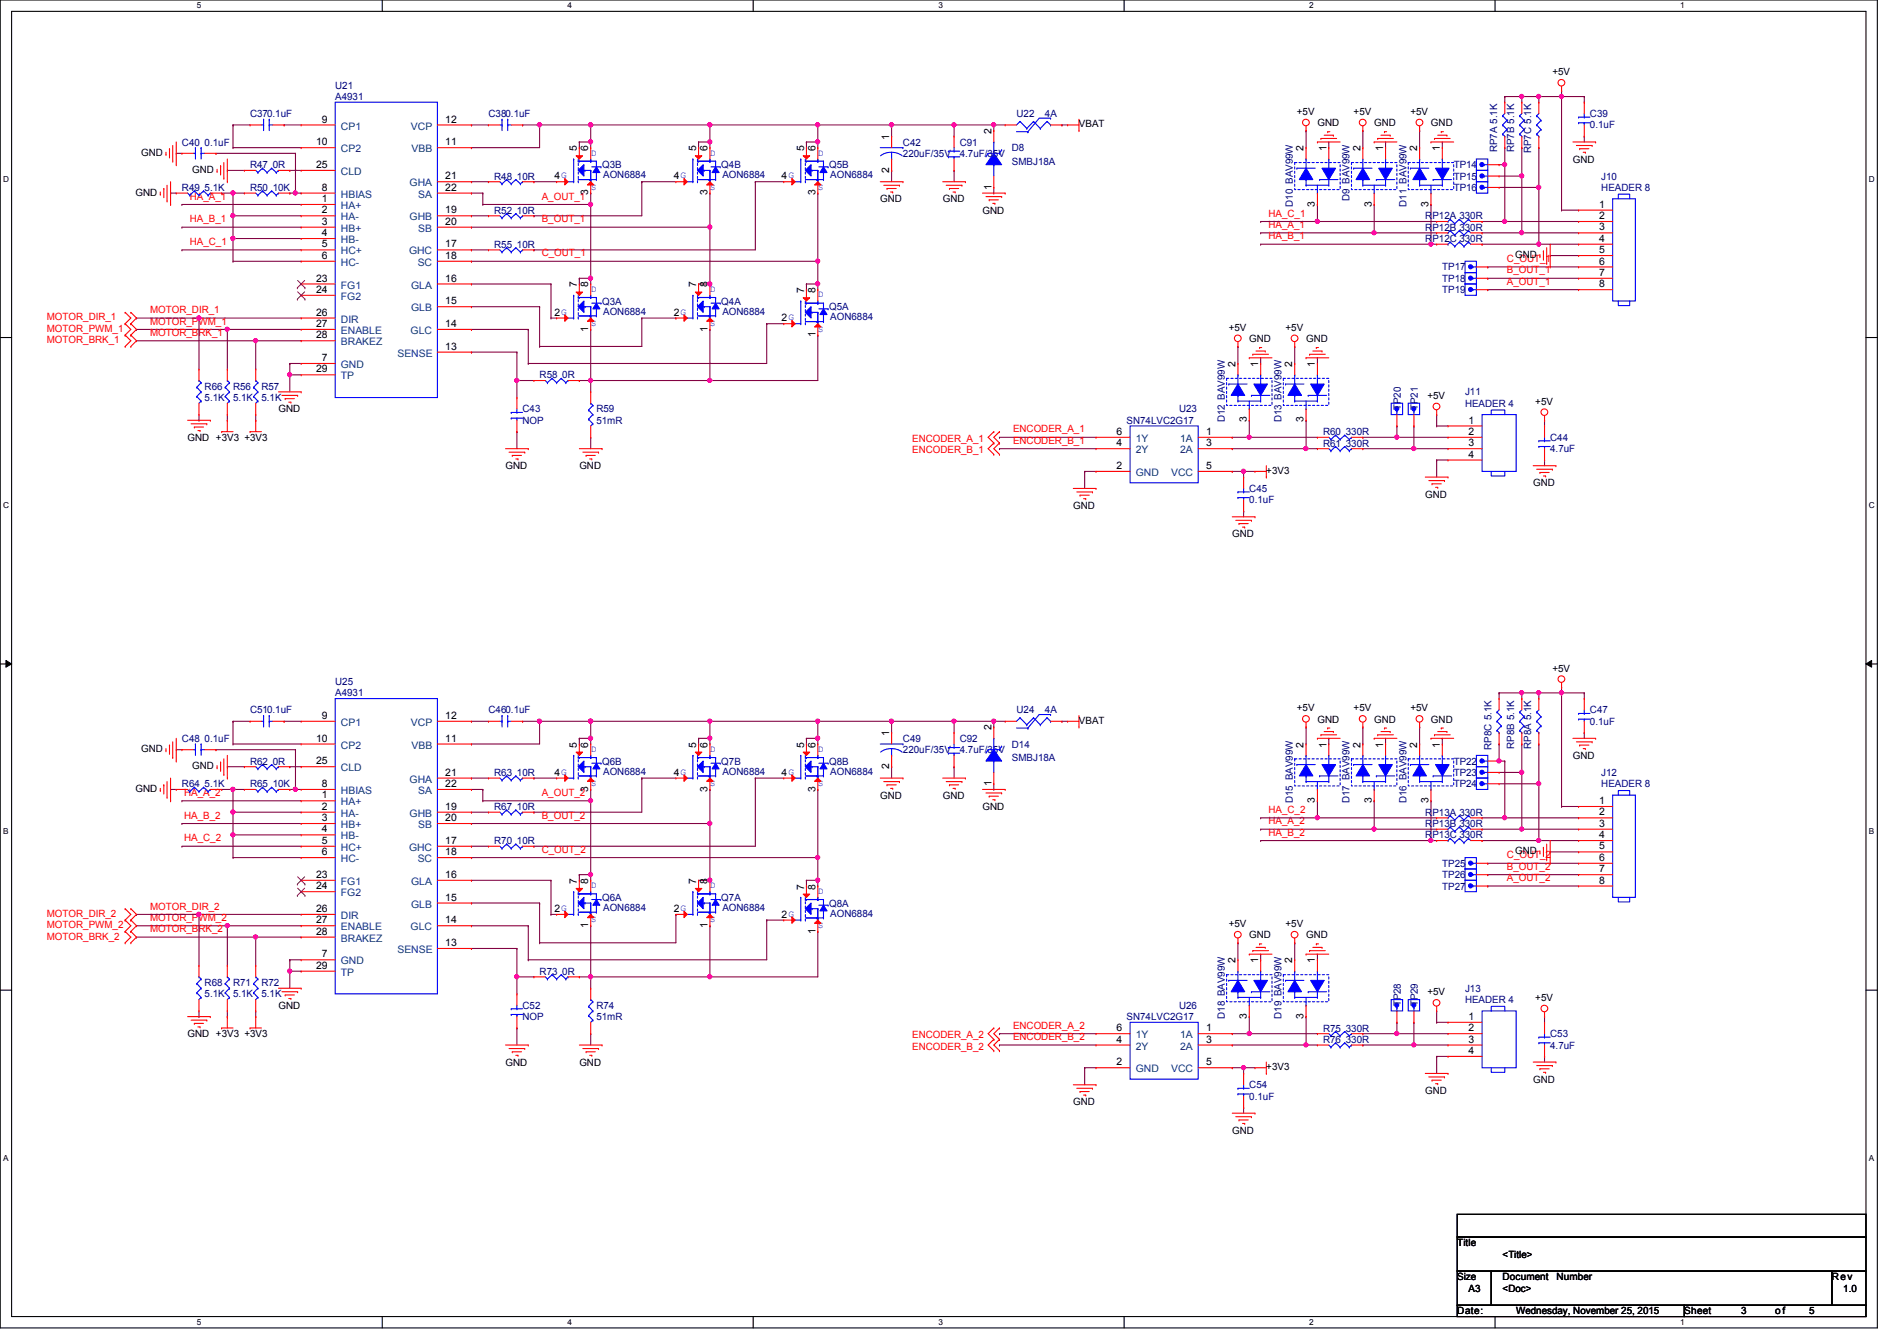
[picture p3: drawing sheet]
<svg xmlns="http://www.w3.org/2000/svg" width="297mm" height="210mm" viewBox="0 0 297 210" stroke-linecap="round" stroke-linejoin="round" font-family="sans-serif">
<defs><g id="words">
<g font-size="1.6">
<text x="243.1" y="11.8">+5V</text>
<text x="203.1" y="18">+5V</text>
<text x="212" y="18">+5V</text>
<text x="220.8" y="18">+5V</text>
<text x="49.5" y="22.7">10</text>
<text x="50.4" y="19.2">9</text>
<text x="69.7" y="22.7">11</text>
<text x="69.7" y="19.2">12</text>
<text x="90.3" y="23.7" transform="rotate(-90 90.3 23.7)">5</text>
<text x="92.1" y="23.7" transform="rotate(-90 92.1 23.7)">6</text>
<text x="109" y="23.7" transform="rotate(-90 109 23.7)">5</text>
<text x="110.8" y="23.7" transform="rotate(-90 110.8 23.7)">6</text>
<text x="125.9" y="23.7" transform="rotate(-90 125.9 23.7)">5</text>
<text x="127.7" y="23.7" transform="rotate(-90 127.7 23.7)">6</text>
<text x="139.2" y="21.9" transform="rotate(-90 139.2 21.9)">1</text>
<text x="155.2" y="21" transform="rotate(-90 155.2 21)">2</text>
<text x="168.9" y="19.9">VBAT</text>
<text x="204.1" y="23.7" transform="rotate(-90 204.1 23.7)">2</text>
<text x="206.3" y="19.8">GND</text>
<text x="207.7" y="23.7" transform="rotate(-90 207.7 23.7)">1</text>
<text x="213" y="23.7" transform="rotate(-90 213 23.7)">2</text>
<text x="215.2" y="19.8">GND</text>
<text x="216.6" y="23.7" transform="rotate(-90 216.6 23.7)">1</text>
<text x="221.9" y="23.7" transform="rotate(-90 221.9 23.7)">2</text>
<text x="224.1" y="19.8">GND</text>
<text x="225.5" y="23.7" transform="rotate(-90 225.5 23.7)">1</text>
<text x="22.1" y="24.4">GND</text>
<text x="30.1" y="27.1">GND</text>
<text x="49.5" y="26.3">25</text>
<text x="50.4" y="29.8">8</text>
<text x="69.7" y="28.1">21</text>
<text x="69.7" y="29.8">22</text>
<text x="86.8" y="28.1">4G</text>
<text x="105.5" y="28.1">4G</text>
<text x="122.4" y="28.1">4G</text>
<text x="139.2" y="27" transform="rotate(-90 139.2 27)">2</text>
<text x="155.2" y="29.7" transform="rotate(-90 155.2 29.7)">1</text>
<text x="246.3" y="25.4">GND</text>
<text x="21.2" y="30.6">GND</text>
<text x="50.4" y="31.6">1</text>
<text x="50.4" y="33.4">2</text>
<text x="50.4" y="35.2">3</text>
<text x="69.7" y="33.4">19</text>
<text x="69.7" y="35.2">20</text>
<text x="92.1" y="30.6" transform="rotate(-90 92.1 30.6)">3</text>
<text x="110.8" y="30.6" transform="rotate(-90 110.8 30.6)">3</text>
<text x="127.7" y="30.6" transform="rotate(-90 127.7 30.6)">3</text>
<text x="137.8" y="31.7">GND</text>
<text x="147.6" y="31.7">GND</text>
<text x="153.8" y="33.4">GND</text>
<text x="205.9" y="32.3" transform="rotate(-90 205.9 32.3)">3</text>
<text x="214.8" y="32.3" transform="rotate(-90 214.8 32.3)">3</text>
<text x="223.7" y="32.3" transform="rotate(-90 223.7 32.3)">3</text>
<text x="250.4" y="32.5">1</text>
<text x="250.4" y="34.3">2</text>
<text x="50.4" y="37">4</text>
<text x="50.4" y="38.7">5</text>
<text x="50.4" y="40.5">6</text>
<text x="69.7" y="38.7">17</text>
<text x="69.7" y="40.5">18</text>
<text x="237.2" y="40.4">GND</text>
<text x="250.4" y="36.1">3</text>
<text x="250.4" y="37.8">4</text>
<text x="250.4" y="39.6">5</text>
<text x="250.4" y="41.4">6</text>
<text x="49.5" y="44.1">23</text>
<text x="49.5" y="45.8">24</text>
<text x="69.7" y="47.6">15</text>
<text x="69.7" y="44.1">16</text>
<text x="90.3" y="45" transform="rotate(-90 90.3 45)">7</text>
<text x="92.1" y="45" transform="rotate(-90 92.1 45)">8</text>
<text x="109" y="45" transform="rotate(-90 109 45)">7</text>
<text x="110.8" y="45" transform="rotate(-90 110.8 45)">8</text>
<text x="125.9" y="45.9" transform="rotate(-90 125.9 45.9)">7</text>
<text x="127.7" y="45.9" transform="rotate(-90 127.7 45.9)">8</text>
<text x="250.4" y="43.2">7</text>
<text x="250.4" y="45">8</text>
<text x="49.5" y="49.4">26</text>
<text x="49.5" y="51.2">27</text>
<text x="49.5" y="53">28</text>
<text x="69.7" y="51.2">14</text>
<text x="86.8" y="49.4">2G</text>
<text x="92.1" y="51.9" transform="rotate(-90 92.1 51.9)">1</text>
<text x="105.5" y="49.4">2G</text>
<text x="110.8" y="51.9" transform="rotate(-90 110.8 51.9)">1</text>
<text x="122.4" y="50.3">2G</text>
<text x="127.7" y="52.8" transform="rotate(-90 127.7 52.8)">1</text>
<text x="192.4" y="51.8">+5V</text>
<text x="195.6" y="53.6">GND</text>
<text x="201.3" y="51.8">+5V</text>
<text x="204.5" y="53.6">GND</text>
<text x="49.5" y="58.3">29</text>
<text x="50.4" y="56.5">7</text>
<text x="69.7" y="54.7">13</text>
<text x="193.5" y="57.4" transform="rotate(-90 193.5 57.4)">2</text>
<text x="197" y="57.4" transform="rotate(-90 197 57.4)">1</text>
<text x="202.4" y="57.4" transform="rotate(-90 202.4 57.4)">2</text>
<text x="205.9" y="57.4" transform="rotate(-90 205.9 57.4)">1</text>
<text x="43.6" y="64.6">GND</text>
<text x="223.5" y="62.4">+5V</text>
<text x="240.4" y="63.3">+5V</text>
<text x="29.4" y="69">GND +3V3 +3V3</text>
<text x="174.8" y="69.8">4</text>
<text x="174.8" y="68.1">6</text>
<text x="188.8" y="68.1">1</text>
<text x="188.8" y="69.8">3</text>
<text x="195.2" y="66.1" transform="rotate(-90 195.2 66.1)">3</text>
<text x="204.1" y="66.1" transform="rotate(-90 204.1 66.1)">3</text>
<text x="230" y="66.3">1</text>
<text x="230" y="68.1">2</text>
<text x="230" y="69.8">3</text>
<text x="230" y="71.6">4</text>
<text x="79.2" y="73.4">GND</text>
<text x="90.7" y="73.4">GND</text>
<text x="174.8" y="73.4">2</text>
<text x="188.8" y="73.4">5</text>
<text x="198.3" y="74.2">+3V3</text>
<text x="223.2" y="77.9">GND</text>
<text x="240.1" y="76.1">GND</text>
<text x="168.1" y="79.7">GND</text>
<text x="193" y="84.1">GND</text>
<text x="243.1" y="105.1">+5V</text>
<text x="50.4" y="112.5">9</text>
<text x="69.7" y="112.5">12</text>
<text x="168.9" y="113.3">VBAT</text>
<text x="203.1" y="111.3">+5V</text>
<text x="206.3" y="113.1">GND</text>
<text x="212" y="111.3">+5V</text>
<text x="215.2" y="113.1">GND</text>
<text x="220.8" y="111.3">+5V</text>
<text x="224.1" y="113.1">GND</text>
<text x="22.1" y="117.7">GND</text>
<text x="49.5" y="116.1">10</text>
<text x="49.5" y="119.6">25</text>
<text x="69.7" y="116.1">11</text>
<text x="90.3" y="117" transform="rotate(-90 90.3 117)">5</text>
<text x="92.1" y="117" transform="rotate(-90 92.1 117)">6</text>
<text x="109" y="117" transform="rotate(-90 109 117)">5</text>
<text x="110.8" y="117" transform="rotate(-90 110.8 117)">6</text>
<text x="125.9" y="117" transform="rotate(-90 125.9 117)">5</text>
<text x="127.7" y="117" transform="rotate(-90 127.7 117)">6</text>
<text x="139.2" y="115.2" transform="rotate(-90 139.2 115.2)">1</text>
<text x="155.2" y="114.3" transform="rotate(-90 155.2 114.3)">2</text>
<text x="204.1" y="117" transform="rotate(-90 204.1 117)">2</text>
<text x="207.7" y="117" transform="rotate(-90 207.7 117)">1</text>
<text x="213" y="117" transform="rotate(-90 213 117)">2</text>
<text x="216.6" y="117" transform="rotate(-90 216.6 117)">1</text>
<text x="221.9" y="117" transform="rotate(-90 221.9 117)">2</text>
<text x="225.5" y="117" transform="rotate(-90 225.5 117)">1</text>
<text x="246.3" y="118.8">GND</text>
<text x="21.2" y="124">GND</text>
<text x="30.1" y="120.4">GND</text>
<text x="50.4" y="125">1</text>
<text x="50.4" y="123.2">8</text>
<text x="69.7" y="121.4">21</text>
<text x="69.7" y="123.2">22</text>
<text x="86.8" y="121.4">4G</text>
<text x="92.1" y="123.9" transform="rotate(-90 92.1 123.9)">3</text>
<text x="105.5" y="121.4">4G</text>
<text x="110.8" y="123.9" transform="rotate(-90 110.8 123.9)">3</text>
<text x="122.4" y="121.4">4G</text>
<text x="127.7" y="123.9" transform="rotate(-90 127.7 123.9)">3</text>
<text x="137.8" y="125">GND</text>
<text x="139.2" y="120.4" transform="rotate(-90 139.2 120.4)">2</text>
<text x="147.6" y="125">GND</text>
<text x="155.2" y="123" transform="rotate(-90 155.2 123)">1</text>
<text x="205.9" y="125.7" transform="rotate(-90 205.9 125.7)">3</text>
<text x="214.8" y="125.7" transform="rotate(-90 214.8 125.7)">3</text>
<text x="223.7" y="125.7" transform="rotate(-90 223.7 125.7)">3</text>
<text x="250.4" y="125.9">1</text>
<text x="50.4" y="126.7">2</text>
<text x="50.4" y="128.5">3</text>
<text x="50.4" y="130.3">4</text>
<text x="69.7" y="126.7">19</text>
<text x="69.7" y="128.5">20</text>
<text x="153.8" y="126.8">GND</text>
<text x="250.4" y="127.6">2</text>
<text x="250.4" y="129.4">3</text>
<text x="250.4" y="131.2">4</text>
<text x="49.5" y="137.4">23</text>
<text x="50.4" y="132.1">5</text>
<text x="50.4" y="133.9">6</text>
<text x="69.7" y="137.4">16</text>
<text x="69.7" y="132.1">17</text>
<text x="69.7" y="133.9">18</text>
<text x="237.2" y="133.7">GND</text>
<text x="250.4" y="133">5</text>
<text x="250.4" y="134.7">6</text>
<text x="250.4" y="136.5">7</text>
<text x="49.5" y="139.2">24</text>
<text x="49.5" y="142.7">26</text>
<text x="69.7" y="141">15</text>
<text x="86.8" y="142.7">2G</text>
<text x="90.3" y="138.3" transform="rotate(-90 90.3 138.3)">7</text>
<text x="92.1" y="138.3" transform="rotate(-90 92.1 138.3)">8</text>
<text x="105.5" y="142.7">2G</text>
<text x="109" y="138.3" transform="rotate(-90 109 138.3)">7</text>
<text x="110.8" y="138.3" transform="rotate(-90 110.8 138.3)">8</text>
<text x="122.4" y="143.6">2G</text>
<text x="125.9" y="139.2" transform="rotate(-90 125.9 139.2)">7</text>
<text x="127.7" y="139.2" transform="rotate(-90 127.7 139.2)">8</text>
<text x="250.4" y="138.3">8</text>
<text x="49.5" y="144.5">27</text>
<text x="49.5" y="146.3">28</text>
<text x="50.4" y="149.9">7</text>
<text x="69.7" y="148.1">13</text>
<text x="69.7" y="144.5">14</text>
<text x="92.1" y="145.2" transform="rotate(-90 92.1 145.2)">1</text>
<text x="110.8" y="145.2" transform="rotate(-90 110.8 145.2)">1</text>
<text x="127.7" y="146.1" transform="rotate(-90 127.7 146.1)">1</text>
<text x="192.4" y="145.1">+5V</text>
<text x="195.6" y="146.9">GND</text>
<text x="201.3" y="145.1">+5V</text>
<text x="204.5" y="146.9">GND</text>
<text x="49.5" y="151.6">29</text>
<text x="193.5" y="150.8" transform="rotate(-90 193.5 150.8)">2</text>
<text x="197" y="150.8" transform="rotate(-90 197 150.8)">1</text>
<text x="202.4" y="150.8" transform="rotate(-90 202.4 150.8)">2</text>
<text x="205.9" y="150.8" transform="rotate(-90 205.9 150.8)">1</text>
<text x="223.5" y="155.8">+5V</text>
<text x="43.6" y="157.9">GND</text>
<text x="174.8" y="161.4">6</text>
<text x="188.8" y="161.4">1</text>
<text x="195.2" y="159.5" transform="rotate(-90 195.2 159.5)">3</text>
<text x="204.1" y="159.5" transform="rotate(-90 204.1 159.5)">3</text>
<text x="230" y="159.6">1</text>
<text x="230" y="161.4">2</text>
<text x="240.4" y="156.7">+5V</text>
<text x="29.4" y="162.3">GND +3V3 +3V3</text>
<text x="79.2" y="166.8">GND</text>
<text x="90.7" y="166.8">GND</text>
<text x="174.8" y="166.8">2</text>
<text x="174.8" y="163.2">4</text>
<text x="188.8" y="163.2">3</text>
<text x="188.8" y="166.8">5</text>
<text x="198.3" y="167.5">+3V3</text>
<text x="230" y="163.2">3</text>
<text x="230" y="165">4</text>
<text x="168.1" y="173">GND</text>
<text x="223.2" y="171.2">GND</text>
<text x="240.1" y="169.5">GND</text>
<text x="193" y="177.5">GND</text>
<text x="228.2" y="195.1">Title</text>
<text x="235.3" y="196.8">&lt;Title&gt;</text>
<text x="228.2" y="200.4">Size</text>
<text x="230" y="202.2">A3</text>
<text x="235.3" y="202.2">&lt;Doc&gt;</text>
<text x="235.3" y="200.4">Document</text>
<text x="243.7" y="200.4">Number</text>
<text x="286.8" y="200.4">Rev</text>
<text x="288.6" y="202.2">1.0</text>
<text x="228.2" y="205.7">Date:</text>
<text x="237.4" y="205.7">Wednesday, November 25, 2015</text>
<text x="263.7" y="205.7">Sheet</text>
<text x="272.6" y="205.7">3</text>
<text x="278" y="205.7">o f</text>
<text x="283.3" y="205.7">5</text>
</g>
<g font-size="1.6" fill="#000080">
<text x="52.5" y="15.7">A4931</text>
<text x="52.5" y="13.9">U21</text>
<text x="28.5" y="22.8">C40 0.1uF</text>
<text x="39.2" y="18.3">C370.1uF</text>
<text x="76.5" y="18.3">C380.1uF</text>
<text x="141.4" y="22.8">C42</text>
<text x="150.3" y="22.8">C91</text>
<text x="158.5" y="23.7">D8</text>
<text x="159.2" y="18.3">U22</text>
<text x="163.6" y="18.3">4A</text>
<text x="234.4" y="23.8" transform="rotate(-90 234.4 23.8)">RP7A 5.1K</text>
<text x="237.1" y="23.8" transform="rotate(-90 237.1 23.8)">RP7B 5.1K</text>
<text x="249" y="18.3">C39</text>
<text x="249" y="20.1">0.1uF</text>
<text x="28.5" y="29.9">R49 5.1K</text>
<text x="39.2" y="29.9">R50 10K</text>
<text x="39.2" y="26.3">R47 0R</text>
<text x="77.4" y="28.1">R48 10R</text>
<text x="94.3" y="26.3">Q3B</text>
<text x="94.4" y="27.9">AON6884</text>
<text x="112.9" y="26.3">Q4B</text>
<text x="113.1" y="27.9">AON6884</text>
<text x="129.8" y="26.3">Q5B</text>
<text x="130" y="27.9">AON6884</text>
<text x="141.4" y="24.6">220uF/35V</text>
<text x="150.3" y="24.6">4.7uF/35V</text>
<text x="158.5" y="25.8">SMBJ18A</text>
<text x="227.6" y="28.1">TP15</text>
<text x="227.6" y="29.9">TP16</text>
<text x="227.6" y="26.3">TP14</text>
<text x="239.8" y="24" transform="rotate(-90 239.8 24)">RP7C 5.1K</text>
<text x="250.7" y="28.1">J10</text>
<text x="250.7" y="29.9">HEADER 8</text>
<text x="77.4" y="33.4">R52 10R</text>
<text x="202.4" y="32.3" transform="rotate(-90 202.4 32.3)">D10 BAV99W</text>
<text x="211.3" y="31.5" transform="rotate(-90 211.3 31.5)">D9 BAV99W</text>
<text x="220.2" y="32.3" transform="rotate(-90 220.2 32.3)">D11 BAV99W</text>
<text x="223.2" y="34.3">RP12A 330R</text>
<text x="77.4" y="38.8">R55 10R</text>
<text x="223.2" y="36.1">RP12B 330R</text>
<text x="223.2" y="37.9">RP12C 330R</text>
<text x="94.3" y="47.7">Q3A</text>
<text x="112.9" y="47.7">Q4A</text>
<text x="225.8" y="45.9">TP19</text>
<text x="225.8" y="42.3">TP17</text>
<text x="225.8" y="44.1">TP18</text>
<text x="94.4" y="49.3">AON6884</text>
<text x="113.1" y="49.3">AON6884</text>
<text x="129.8" y="48.6">Q5A</text>
<text x="130" y="50.2">AON6884</text>
<text x="84.5" y="59.2">R58 0R</text>
<text x="32" y="61">R66</text>
<text x="32" y="62.8">5.1K</text>
<text x="36.5" y="61">R56</text>
<text x="36.5" y="62.8">5.1K</text>
<text x="40.9" y="61">R57</text>
<text x="40.9" y="62.8">5.1K</text>
<text x="81.8" y="64.6">C43</text>
<text x="93.4" y="64.6">R59</text>
<text x="184.6" y="64.6">U23</text>
<text x="219.3" y="64.2" transform="rotate(-90 219.3 64.2)">TP20</text>
<text x="222" y="64.2" transform="rotate(-90 222 64.2)">TP21</text>
<text x="229.4" y="61.9">J11</text>
<text x="229.4" y="63.7">HEADER 4</text>
<text x="81.8" y="66.3">NOP</text>
<text x="93.4" y="66.3">51mR</text>
<text x="176.4" y="66.3">SN74LVC2G17</text>
<text x="191.8" y="66.1" transform="rotate(-90 191.8 66.1)">D12 BAV99W</text>
<text x="200.7" y="66.1" transform="rotate(-90 200.7 66.1)">D13 BAV99W</text>
<text x="207.2" y="68.1">R60 330R</text>
<text x="207.2" y="69.9">R61 330R</text>
<text x="242.7" y="69">C44</text>
<text x="242.7" y="70.8">4.7uF</text>
<text x="195.6" y="77">C45</text>
<text x="195.6" y="78.8">0.1uF</text>
<text x="52.5" y="107.2">U25</text>
<text x="39.2" y="111.7">C510.1uF</text>
<text x="52.5" y="109">A4931</text>
<text x="76.5" y="111.7">C460.1uF</text>
<text x="159.2" y="111.7">U24</text>
<text x="163.6" y="111.7">4A</text>
<text x="249" y="111.7">C47</text>
<text x="249" y="113.5">0.1uF</text>
<text x="28.5" y="116.1">C48 0.1uF</text>
<text x="39.2" y="119.7">R62 0R</text>
<text x="94.3" y="119.7">Q6B</text>
<text x="112.9" y="119.7">Q7B</text>
<text x="129.8" y="119.7">Q8B</text>
<text x="141.4" y="116.1">C49</text>
<text x="141.4" y="117.9">220uF/35V</text>
<text x="150.3" y="116.1">C92</text>
<text x="150.3" y="117.9">4.7uF/35V</text>
<text x="158.5" y="117">D14</text>
<text x="158.5" y="119.1">SMBJ18A</text>
<text x="227.6" y="119.7">TP22</text>
<text x="233.5" y="117.3" transform="rotate(-90 233.5 117.3)">RP8C 5.1K</text>
<text x="237.1" y="117.2" transform="rotate(-90 237.1 117.2)">RP8B 5.1K</text>
<text x="239.8" y="117.2" transform="rotate(-90 239.8 117.2)">RP8A 5.1K</text>
<text x="28.5" y="123.2">R64 5.1K</text>
<text x="39.2" y="123.2">R65 10K</text>
<text x="77.4" y="121.5">R63 10R</text>
<text x="94.4" y="121.3">AON6884</text>
<text x="113.1" y="121.3">AON6884</text>
<text x="130" y="121.3">AON6884</text>
<text x="202.4" y="125.7" transform="rotate(-90 202.4 125.7)">D15 BAV99W</text>
<text x="211.3" y="125.7" transform="rotate(-90 211.3 125.7)">D17 BAV99W</text>
<text x="220.2" y="125.7" transform="rotate(-90 220.2 125.7)">D16 BAV99W</text>
<text x="227.6" y="123.2">TP24</text>
<text x="227.6" y="121.5">TP23</text>
<text x="250.7" y="121.5">J12</text>
<text x="250.7" y="123.2">HEADER 8</text>
<text x="77.4" y="126.8">R67 10R</text>
<text x="223.2" y="131.2">RP13C 330R</text>
<text x="223.2" y="127.7">RP13A 330R</text>
<text x="223.2" y="129.5">RP13B 330R</text>
<text x="77.4" y="132.1">R70 10R</text>
<text x="225.8" y="135.7">TP25</text>
<text x="225.8" y="137.5">TP26</text>
<text x="94.3" y="141">Q6A</text>
<text x="94.4" y="142.6">AON6884</text>
<text x="112.9" y="141">Q7A</text>
<text x="113.1" y="142.6">AON6884</text>
<text x="129.8" y="141.9">Q8A</text>
<text x="130" y="143.5">AON6884</text>
<text x="225.8" y="139.2">TP27</text>
<text x="32" y="154.3">R68</text>
<text x="36.5" y="154.3">R71</text>
<text x="40.9" y="154.3">R72</text>
<text x="84.5" y="152.6">R73 0R</text>
<text x="229.4" y="155.2">J13</text>
<text x="32" y="156.1">5.1K</text>
<text x="36.5" y="156.1">5.1K</text>
<text x="40.9" y="156.1">5.1K</text>
<text x="81.8" y="157.9">C52</text>
<text x="81.8" y="159.7">NOP</text>
<text x="93.4" y="157.9">R74</text>
<text x="93.4" y="159.7">51mR</text>
<text x="176.4" y="159.7">SN74LVC2G17</text>
<text x="184.6" y="157.9">U26</text>
<text x="191.8" y="159.5" transform="rotate(-90 191.8 159.5)">D18 BAV99W</text>
<text x="200.7" y="159.5" transform="rotate(-90 200.7 159.5)">D19 BAV99W</text>
<text x="207.2" y="161.5">R75 330R</text>
<text x="219.3" y="157.5" transform="rotate(-90 219.3 157.5)">TP28</text>
<text x="222" y="157.5" transform="rotate(-90 222 157.5)">TP29</text>
<text x="229.4" y="157">HEADER 4</text>
<text x="207.2" y="163.2">R76 330R</text>
<text x="242.7" y="162.3">C53</text>
<text x="242.7" y="164.1">4.7uF</text>
<text x="195.6" y="170.3">C54</text>
<text x="195.6" y="172.1">0.1uF</text>
</g>
<g font-size="1.6" fill="#004080">
<text x="53.4" y="20.3">CP1</text>
<text x="53.4" y="23.8">CP2</text>
<text x="64.3" y="20.3">VCP</text>
<text x="64.4" y="23.8">VBB</text>
<text x="53.4" y="27.4">CLD</text>
<text x="64.1" y="29.2">GHA</text>
<text x="53.4" y="32.7">HA+</text>
<text x="53.4" y="34.5">HA-</text>
<text x="53.4" y="30.9">HBIAS</text>
<text x="64.1" y="34.5">GHB</text>
<text x="65.5" y="30.9">SA</text>
<text x="53.4" y="36.3">HB+</text>
<text x="53.4" y="38.1">HB-</text>
<text x="53.4" y="39.8">HC+</text>
<text x="53.4" y="41.6">HC-</text>
<text x="64" y="39.8">GHC</text>
<text x="65.4" y="41.6">SC</text>
<text x="65.5" y="36.3">SB</text>
<text x="53.4" y="45.2">FG1</text>
<text x="53.4" y="46.9">FG2</text>
<text x="64.4" y="45.2">GLA</text>
<text x="53.4" y="50.5">DIR</text>
<text x="53.4" y="52.3">ENABLE</text>
<text x="64.3" y="52.3">GLC</text>
<text x="64.4" y="48.7">GLB</text>
<text x="53.4" y="57.6">GND</text>
<text x="53.4" y="54.1">BRAKEZ</text>
<text x="53.4" y="59.4">TP</text>
<text x="62.2" y="55.8">SENSE</text>
<text x="177.8" y="71">2Y</text>
<text x="177.8" y="69.2">1Y</text>
<text x="184.8" y="69.2">1A</text>
<text x="184.8" y="71">2A</text>
<text x="177.8" y="74.5">GND</text>
<text x="183.4" y="74.5">VCC</text>
<text x="53.4" y="113.6">CP1</text>
<text x="64.3" y="113.6">VCP</text>
<text x="53.4" y="117.2">CP2</text>
<text x="64.4" y="117.2">VBB</text>
<text x="53.4" y="124.3">HBIAS</text>
<text x="53.4" y="120.7">CLD</text>
<text x="64.1" y="122.5">GHA</text>
<text x="65.5" y="124.3">SA</text>
<text x="53.4" y="126.1">HA+</text>
<text x="53.4" y="127.8">HA-</text>
<text x="53.4" y="129.6">HB+</text>
<text x="53.4" y="131.4">HB-</text>
<text x="64.1" y="127.8">GHB</text>
<text x="65.5" y="129.6">SB</text>
<text x="53.4" y="133.2">HC+</text>
<text x="53.4" y="135">HC-</text>
<text x="64" y="133.2">GHC</text>
<text x="65.4" y="135">SC</text>
<text x="53.4" y="138.5">FG1</text>
<text x="53.4" y="140.3">FG2</text>
<text x="53.4" y="143.8">DIR</text>
<text x="64.4" y="142.1">GLB</text>
<text x="64.4" y="138.5">GLA</text>
<text x="53.4" y="145.6">ENABLE</text>
<text x="53.4" y="147.4">BRAKEZ</text>
<text x="62.2" y="149.2">SENSE</text>
<text x="64.3" y="145.6">GLC</text>
<text x="53.4" y="151">GND</text>
<text x="53.4" y="152.7">TP</text>
<text x="177.8" y="167.9">GND</text>
<text x="177.8" y="164.3">2Y</text>
<text x="177.8" y="162.5">1Y</text>
<text x="183.4" y="167.9">VCC</text>
<text x="184.8" y="162.5">1A</text>
<text x="184.8" y="164.3">2A</text>
</g>
<g font-size="1.6" fill="#f00">
<text x="29.7" y="31.2">HA_A_1</text>
<text x="29.7" y="34.8">HA_B_1</text>
<text x="84.8" y="31.2">A_OUT_1</text>
<text x="84.8" y="34.8">B_OUT_1</text>
<text x="198.6" y="35.7">HA_A_1</text>
<text x="198.6" y="33.9">HA_C_1</text>
<text x="29.7" y="38.4">HA_C_1</text>
<text x="84.8" y="40.1">C_OUT_1</text>
<text x="198.6" y="37.5">HA_B_1</text>
<text x="236" y="41">C_OUT_1</text>
<text x="236" y="42.8">B_OUT_1</text>
<text x="236" y="44.6">A_OUT_1</text>
<text x="7.3" y="50.2">MOTOR_DIR_1</text>
<text x="7.3" y="51.9">MOTOR_PWM_1</text>
<text x="7.3" y="53.7">MOTOR_BRK_1</text>
<text x="23.5" y="50.8">MOTOR_PWM_1</text>
<text x="23.5" y="52.6">MOTOR_BRK_1</text>
<text x="23.5" y="49">MOTOR_DIR_1</text>
<text x="142.8" y="69.2">ENCODER_A_1</text>
<text x="142.8" y="71">ENCODER_B_1</text>
<text x="158.6" y="67.7">ENCODER_A_1</text>
<text x="158.6" y="69.5">ENCODER_B_1</text>
<text x="28.8" y="124.6">HA_A_2</text>
<text x="84.8" y="124.6">A_OUT_2</text>
<text x="28.8" y="128.1">HA_B_2</text>
<text x="28.8" y="131.7">HA_C_2</text>
<text x="84.8" y="128.1">B_OUT_2</text>
<text x="198.6" y="129">HA_A_2</text>
<text x="198.6" y="130.8">HA_B_2</text>
<text x="198.6" y="127.3">HA_C_2</text>
<text x="84.8" y="133.5">C_OUT_2</text>
<text x="236" y="134.4">C_OUT_2</text>
<text x="236" y="136.1">B_OUT_2</text>
<text x="236" y="137.9">A_OUT_2</text>
<text x="7.3" y="143.5">MOTOR_DIR_2</text>
<text x="23.5" y="142.4">MOTOR_DIR_2</text>
<text x="7.3" y="145.3">MOTOR_PWM_2</text>
<text x="7.3" y="147.1">MOTOR_BRK_2</text>
<text x="23.5" y="144.1">MOTOR_PWM_2</text>
<text x="23.5" y="145.9">MOTOR_BRK_2</text>
<text x="158.6" y="161">ENCODER_A_2</text>
<text x="142.8" y="162.5">ENCODER_A_2</text>
<text x="142.8" y="164.3">ENCODER_B_2</text>
<text x="158.6" y="162.8">ENCODER_B_2</text>
</g>
<g font-size="1.5" fill="#00f">
<text x="92.5" y="24.3">D</text>
<text x="92.5" y="29.7">S</text>
<text x="111.2" y="24.3">D</text>
<text x="111.2" y="29.7">S</text>
<text x="128.1" y="24.3">D</text>
<text x="128.1" y="29.7">S</text>
<text x="92.5" y="45.7">D</text>
<text x="111.2" y="45.7">D</text>
<text x="128.1" y="46.6">D</text>
<text x="92.5" y="51">S</text>
<text x="111.2" y="51">S</text>
<text x="128.1" y="51.9">S</text>
<text x="92.5" y="117.7">D</text>
<text x="111.2" y="117.7">D</text>
<text x="128.1" y="117.7">D</text>
<text x="92.5" y="123">S</text>
<text x="111.2" y="123">S</text>
<text x="128.1" y="123">S</text>
<text x="92.5" y="139">D</text>
<text x="111.2" y="139">D</text>
<text x="128.1" y="139.9">D</text>
<text x="92.5" y="144.4">S</text>
<text x="111.2" y="144.4">S</text>
<text x="128.1" y="145.2">S</text>
</g>
<g font-size="1.3">
<text x="30.8" y="1.3">5</text>
<text x="88.9" y="1.3">4</text>
<text x="146.9" y="1.3">3</text>
<text x="205" y="1.3">2</text>
<text x="263.1" y="1.3">1</text>
<text x=".5" y="28.4">D</text>
<text x="292.6" y="28.4">D</text>
<text x=".5" y="79.5">C</text>
<text x="292.6" y="79.5">C</text>
<text x=".5" y="130.6">B</text>
<text x="292.6" y="130.6">B</text>
<text x=".5" y="181.7">A</text>
<text x="292.6" y="181.7">A</text>
<text x="30.8" y="207.4">5</text>
<text x="88.9" y="207.4">4</text>
<text x="146.9" y="207.4">3</text>
<text x="205" y="207.4">2</text>
<text x="263.1" y="207.4">1</text>
</g>
</g></defs>
<path d="M0 0h294v207.9h-294zM1.8 1.8h290.4v204.3h-290.4z" fill="none" stroke="#000" stroke-width=".17"/>
<g fill="#fff">
<path d="M30.8 .2h.7v1.4h-.7z"/>
<path d="M30.8 206.2h.7v1.4h-.7z"/>
</g>
<path d="M59.9 0v1.8M59.9 206.1v1.8" fill="none" stroke="#000" stroke-width=".17"/>
<g fill="#fff">
<path d="M88.9 .2h.6v1.4h-.6z"/>
<path d="M88.9 206.2h.6v1.4h-.6z"/>
</g>
<path d="M117.9 0v1.8M117.9 206.1v1.8" fill="none" stroke="#000" stroke-width=".17"/>
<g fill="#fff">
<path d="M146.9 .2h.7v1.4h-.7z"/>
<path d="M146.9 206.2h.7v1.4h-.7z"/>
</g>
<path d="M176 0v1.8M176 206.1v1.8" fill="none" stroke="#000" stroke-width=".17"/>
<g fill="#fff">
<path d="M205 .2h.7v1.4h-.7z"/>
<path d="M205 206.2h.7v1.4h-.7z"/>
</g>
<path d="M234.1 0v1.8M234.1 206.1v1.8" fill="none" stroke="#000" stroke-width=".17"/>
<g fill="#fff">
<path d="M263.1 .2h.7v1.4h-.7z"/>
<path d="M263.1 206.2h.7v1.4h-.7z"/>
<path d="M.5 27.3h.9v1.4h-.9z"/>
<path d="M292.6 27.3h.9v1.4h-.9z"/>
<path d="M.5 78.4h.9v1.4h-.9z"/>
<path d="M292.6 78.4h.9v1.4h-.9z"/>
</g>
<path d="M0 52.8h1.8M292.2 52.8h1.8" fill="none" stroke="#000" stroke-width=".17"/>
<g fill="#fff">
<path d="M.5 129.5h.8v1.4h-.8z"/>
<path d="M292.6 129.5h.9v1.4h-.9z"/>
</g>
<path d="M0 103.9h1.8M292.2 103.9h1.8" fill="none" stroke="#000" stroke-width=".17"/>
<path d="M.9 103.4l.9 .5-.9 .5zM292.2 103.9l.9-.5v1z" fill="#000"/>
<path d="M.9 103.4l.9 .5-.9 .5zM292.2 103.9l.9-.5v1z" fill="none" stroke="#000" stroke-width=".16"/>
<g fill="#fff">
<path d="M.5 180.5h.8v1.4h-.8z"/>
<path d="M292.6 180.5h.9v1.4h-.9z"/>
</g>
<path d="M0 155h1.8M292.2 155h1.8" fill="none" stroke="#000" stroke-width=".17"/>
<path d="M92.5 22.2h.1M92.5 22.2v.9" fill="none" stroke="#800040" stroke-width=".17"/>
<circle cx="92.5" cy="22.2" r=".32" fill="#f0f"/>
<circle cx="92.5" cy="22.2" r=".32" fill="none" stroke="#f0f" stroke-width=".17"/>
<path d="M92.5 19.6h.1M92.5 19.6h18.7" fill="none" stroke="#800040" stroke-width=".17"/>
<circle cx="92.5" cy="19.5" r=".32" fill="#f0f"/>
<circle cx="92.5" cy="19.5" r=".32" fill="none" stroke="#f0f" stroke-width=".17"/>
<g fill="none" stroke="#800040" stroke-width=".17">
<path d="M36.5 19.6h.1M36.5 19.6h2.7M36.5 19.6v3.5M44.5 19.6h.1M44.5 19.6h2.7M92.5 19.6h.1M92.5 19.6v2.6h-1.8M35.6 26.7h.1M35.6 26.7h2.7M36.5 23.1h.1M36.5 33.8h.1M36.5 30.2h.1"/>
<path d="M36.5 23.1h10.7M36.5 30.2v3.6M36.5 33.8h10.7M45.4 26.7h.1M45.4 26.7h1.8M46.3 30.2h.1M46.3 30.2h.9M90.7 22.2h.1M90.7 22.2v.9"/>
</g>
<circle cx="36.5" cy="33.8" r=".32" fill="#f0f"/>
<circle cx="36.5" cy="33.8" r=".32" fill="none" stroke="#f0f" stroke-width=".17"/>
<circle cx="36.5" cy="30.2" r=".32" fill="#f0f"/>
<circle cx="36.5" cy="30.2" r=".32" fill="none" stroke="#f0f" stroke-width=".17"/>
<path d="M36.5 30.2h.1M36.5 37.3h.1M36.5 33.8h.1M36.5 30.2h1.8M36.5 37.3h10.7M36.5 33.8v7.1M36.5 40.9h.1M36.5 40.9h10.7" fill="none" stroke="#800040" stroke-width=".17"/>
<circle cx="36.5" cy="37.3" r=".32" fill="#f0f"/>
<circle cx="36.5" cy="37.3" r=".32" fill="none" stroke="#f0f" stroke-width=".17"/>
<g fill="none" stroke="#800040" stroke-width=".17">
<path d="M128.1 19.6h.1M128.1 19.6h11.5M139.6 19.6h.1M139.6 19.6v1.7M26.7 30.2h.1M26.7 30.2h.9M28.5 32h.1M28.5 35.6h.1M28.5 39.1h.1M28.5 32h18.7M28.5 35.6h18.7M28.5 39.1h18.7"/>
<path d="M34.7 30.2h.1M34.7 30.2h1.8"/>
</g>
<circle cx="139.6" cy="19.5" r=".32" fill="#f0f"/>
<circle cx="139.6" cy="19.5" r=".32" fill="none" stroke="#f0f" stroke-width=".17"/>
<path d="M139.6 19.6h.1M139.6 19.6h9.8M149.4 19.6h.1M149.4 19.6v1.7M139.6 26.7h.1M139.6 26.7v1.7M31.2 49.8h.1M31.2 49.8h16M35.6 51.6h.1M35.6 51.6h11.6M40 53.3h.1M40 53.3h7.2" fill="none" stroke="#800040" stroke-width=".17"/>
<circle cx="149.4" cy="19.5" r=".32" fill="#f0f"/>
<circle cx="149.4" cy="19.5" r=".32" fill="none" stroke="#f0f" stroke-width=".17"/>
<g fill="none" stroke="#800040" stroke-width=".17">
<path d="M73.8 19.6h.1M73.8 19.6h2.7M81.8 19.6h.1M81.8 19.6h2.7M84.5 19.6h.1M84.5 19.6v3.5h-10.7M73.8 23.1h.1M149.4 26.7h.1M149.4 26.7v1.7M45.4 56.9h.1M45.4 58.7h.1M45.4 56.9h1.8"/>
<path d="M45.4 56.9v4.4M45.4 58.7h1.8"/>
</g>
<circle cx="45.4" cy="58.6" r=".32" fill="#f0f"/>
<circle cx="45.4" cy="58.6" r=".32" fill="none" stroke="#f0f" stroke-width=".17"/>
<path d="M90.7 43.6h.1M90.7 43.6v.8M90.7 43.6h1.8M92.5 43.6h.1M92.5 43.6v.8" fill="none" stroke="#800040" stroke-width=".17"/>
<circle cx="92.5" cy="43.5" r=".32" fill="#f0f"/>
<circle cx="92.5" cy="43.5" r=".32" fill="none" stroke="#f0f" stroke-width=".17"/>
<path d="M73.8 28.4h.1M73.8 30.2h.1M73.8 28.4h2.7M73.8 30.2h1.8M75.6 30.2h.1M75.6 32h.1M75.6 30.2v1.8M75.6 32h16.9M83.6 28.4h.1M83.6 28.4h3.6M92.5 32h.1M92.5 32v11.6" fill="none" stroke="#800040" stroke-width=".17"/>
<circle cx="92.5" cy="32" r=".32" fill="#f0f"/>
<circle cx="92.5" cy="32" r=".32" fill="none" stroke="#f0f" stroke-width=".17"/>
<path d="M92.5 30.2h.1M92.5 30.2v1.8M109.4 44.4h.1M109.4 44.4h1.8" fill="none" stroke="#800040" stroke-width=".17"/>
<circle cx="111.1" cy="44.4" r=".32" fill="#f0f"/>
<circle cx="111.1" cy="44.4" r=".32" fill="none" stroke="#f0f" stroke-width=".17"/>
<g fill="none" stroke="#800040" stroke-width=".17">
<path d="M27.6 24h.1M27.6 24h.9M33.8 24h.1M33.8 24h12.5M73.8 33.8h.1M73.8 35.6h.1M73.8 33.8h2.7M73.8 35.6h37.4M83.6 33.8h.1M100.5 28.4h.1M100.5 28.4v5.4h-16.9M100.5 28.4h5.3"/>
<path d="M111.2 35.6h.1M111.2 35.6v8.8"/>
</g>
<circle cx="111.1" cy="35.5" r=".32" fill="#f0f"/>
<circle cx="111.1" cy="35.5" r=".32" fill="none" stroke="#f0f" stroke-width=".17"/>
<path d="M126.3 44.4h.1M126.3 44.4v.9M126.3 44.4h1.8M128.1 44.4h.1M128.1 44.4v.9" fill="none" stroke="#800040" stroke-width=".17"/>
<circle cx="128" cy="44.4" r=".32" fill="#f0f"/>
<circle cx="128" cy="44.4" r=".32" fill="none" stroke="#f0f" stroke-width=".17"/>
<path d="M73.8 39.1h.1M73.8 39.1h2.7M83.6 39.1h.1M118.3 28.4h.1M118.3 28.4v10.7h-34.7M118.3 28.4h4.4M73.8 40.9h.1M73.8 40.9h54.3M128.1 40.9h.1M128.1 40.9v3.5" fill="none" stroke="#800040" stroke-width=".17"/>
<circle cx="128" cy="40.9" r=".32" fill="#f0f"/>
<circle cx="128" cy="40.9" r=".32" fill="none" stroke="#f0f" stroke-width=".17"/>
<path d="M235.6 34.7h.1M235.6 34.7h11.6M73.8 44.4h.1M73.8 44.4h12.5M86.3 44.4h.1M86.3 49.8h.1M86.3 44.4v5.4M86.3 49.8h.9" fill="none" stroke="#800040" stroke-width=".17"/>
<circle cx="235.6" cy="34.6" r=".32" fill="#f0f"/>
<circle cx="235.6" cy="34.6" r=".32" fill="none" stroke="#f0f" stroke-width=".17"/>
<path d="M238.3 36.4h.1M238.3 36.4h8.9M73.8 48h.1M73.8 48h10.7M84.5 48h.1M84.5 48v6.2" fill="none" stroke="#800040" stroke-width=".17"/>
<circle cx="238.3" cy="36.4" r=".32" fill="#f0f"/>
<circle cx="238.3" cy="36.4" r=".32" fill="none" stroke="#f0f" stroke-width=".17"/>
<path d="M241 38.2h.1M241 38.2h6.2M84.5 54.2h.1M100.5 49.8h.1M100.5 49.8v4.4h-16" fill="none" stroke="#800040" stroke-width=".17"/>
<circle cx="240.9" cy="38.2" r=".32" fill="#f0f"/>
<circle cx="240.9" cy="38.2" r=".32" fill="none" stroke="#f0f" stroke-width=".17"/>
<g fill="none" stroke="#800040" stroke-width=".17">
<path d="M73.8 51.6h.1M73.8 51.6h8.9M82.7 51.6h.1M82.7 56.9h.1M82.7 51.6v5.3M92.5 59.6h.1M92.5 59.6v1.7M111.2 51.6h.1M111.2 51.6v8h-18.7M120.1 50.7h.1M120.1 50.7v6.2h-37.4M120.1 50.7h2.6"/>
<path d="M233 41.8h.1M233 41.8h14.2M242.7 40h.1M242.7 40h4.5"/>
</g>
<circle cx="92.5" cy="59.5" r=".32" fill="#f0f"/>
<circle cx="92.5" cy="59.5" r=".32" fill="none" stroke="#f0f" stroke-width=".17"/>
<path d="M92.5 51.6h.1M92.5 51.6v8M111.2 59.6h.1M128.1 52.5h.1M128.1 52.5v7.1h-16.9" fill="none" stroke="#800040" stroke-width=".17"/>
<circle cx="111.1" cy="59.5" r=".32" fill="#f0f"/>
<circle cx="111.1" cy="59.5" r=".32" fill="none" stroke="#f0f" stroke-width=".17"/>
<path d="M111.2 19.6h.1M111.2 19.6v2.6M128.1 19.6h.1M128.1 19.6v2.6M90.7 59.6h.1M90.7 59.6h1.8M233 43.6h.1M233 45.3h.1M233 43.6h14.2M233 45.3h14.2" fill="none" stroke="#800040" stroke-width=".17"/>
<circle cx="128" cy="19.5" r=".32" fill="#f0f"/>
<circle cx="128" cy="19.5" r=".32" fill="none" stroke="#f0f" stroke-width=".17"/>
<path d="M111.2 30.2h.1M111.2 30.2v5.4M128.1 30.2h.1M128.1 30.2v10.7M80.9 59.6h.1M80.9 59.6h2.7" fill="none" stroke="#800040" stroke-width=".17"/>
<circle cx="80.9" cy="59.5" r=".32" fill="#f0f"/>
<circle cx="80.9" cy="59.5" r=".32" fill="none" stroke="#f0f" stroke-width=".17"/>
<path d="M84.5 19.6h.1M84.5 19.6h8M73.8 55.1h.1M73.8 55.1h7.1M80.9 59.6h.1M80.9 55.1h.1M80.9 55.1v7.1M80.9 67.6h.1M80.9 67.6v2.6M92.5 68.5h.1M92.5 68.5v1.7" fill="none" stroke="#800040" stroke-width=".17"/>
<circle cx="92.5" cy="19.5" r=".32" fill="#f0f"/>
<circle cx="92.5" cy="19.5" r=".32" fill="none" stroke="#f0f" stroke-width=".17"/>
<circle cx="84.5" cy="19.5" r=".32" fill="#f0f"/>
<circle cx="84.5" cy="19.5" r=".32" fill="none" stroke="#f0f" stroke-width=".17"/>
<path d="M126.3 22.2h.1M126.3 22.2v.9M126.3 22.2h1.8M128.1 22.2h.1M128.1 22.2v.9" fill="none" stroke="#800040" stroke-width=".17"/>
<circle cx="128" cy="22.2" r=".32" fill="#f0f"/>
<circle cx="128" cy="22.2" r=".32" fill="none" stroke="#f0f" stroke-width=".17"/>
<path d="M111.2 19.6h.1M111.2 19.6h16.9M111.2 22.2h.1M111.2 22.2v.9" fill="none" stroke="#800040" stroke-width=".17"/>
<circle cx="111.1" cy="19.5" r=".32" fill="#f0f"/>
<circle cx="111.1" cy="19.5" r=".32" fill="none" stroke="#f0f" stroke-width=".17"/>
<path d="M46.3 24h.1M46.3 24v6.2" fill="none" stroke="#800040" stroke-width=".17"/>
<circle cx="46.2" cy="30.2" r=".32" fill="#f0f"/>
<circle cx="46.2" cy="30.2" r=".32" fill="none" stroke="#f0f" stroke-width=".17"/>
<path d="M109.4 22.2h.1M109.4 22.2v.9M109.4 22.2h1.8" fill="none" stroke="#800040" stroke-width=".17"/>
<circle cx="111.1" cy="22.2" r=".32" fill="#f0f"/>
<circle cx="111.1" cy="22.2" r=".32" fill="none" stroke="#f0f" stroke-width=".17"/>
<path d="M45.4 30.2h.1M45.4 30.2h.9M206.3 34.7h.1M206.3 34.7h18.7" fill="none" stroke="#800040" stroke-width=".17"/>
<circle cx="206.3" cy="34.6" r=".32" fill="#f0f"/>
<circle cx="206.3" cy="34.6" r=".32" fill="none" stroke="#f0f" stroke-width=".17"/>
<path d="M215.2 36.4h.1M215.2 36.4h9.8" fill="none" stroke="#800040" stroke-width=".17"/>
<circle cx="215.2" cy="36.4" r=".32" fill="#f0f"/>
<circle cx="215.2" cy="36.4" r=".32" fill="none" stroke="#f0f" stroke-width=".17"/>
<path d="M224.1 38.2h.1M224.1 38.2h.9" fill="none" stroke="#800040" stroke-width=".17"/>
<circle cx="224" cy="38.2" r=".32" fill="#f0f"/>
<circle cx="224" cy="38.2" r=".32" fill="none" stroke="#f0f" stroke-width=".17"/>
<path d="M244.5 15.1h.1M244.5 15.1v17.8" fill="none" stroke="#800040" stroke-width=".17"/>
<circle cx="244.5" cy="15.1" r=".32" fill="#f0f"/>
<circle cx="244.5" cy="15.1" r=".32" fill="none" stroke="#f0f" stroke-width=".17"/>
<g fill="none" stroke="#800040" stroke-width=".17">
<path d="M244.5 15.1h.1M244.5 14.2h.1M244.5 15.1h3.6M244.5 14.2v.9M248.1 15.1h.1M248.1 15.1v.9M197.4 36.4h.1M197.4 38.2h.1M197.4 34.7h.1M204.5 20.4h.1M204.5 20.4v2.7M206.3 32h.1"/>
<path d="M206.3 32v2.7h-8.9M208.1 22.2h.1M208.1 22.2v.9M213.4 20.4h.1M213.4 20.4v2.7M215.2 32h.1M215.2 32v4.4h-17.8M217 22.2h.1M217 22.2v.9M222.3 20.4h.1M222.3 20.4v2.7M224.1 32h.1"/>
<path d="M224.1 32v6.2h-26.7M225.8 22.2h.1M225.8 22.2v.9M248.1 21.3h.1M248.1 21.3v.9M221.4 70.2h.1M221.4 70.2h5.3M225 66.7h.1M225 64.9h.1M225 72h.1M225 66.7h1.7M225 64.9v1.8"/>
<path d="M225 72v2.7M225 72h1.7"/>
</g>
<circle cx="221.4" cy="70.2" r=".32" fill="#f0f"/>
<circle cx="221.4" cy="70.2" r=".32" fill="none" stroke="#f0f" stroke-width=".17"/>
<path d="M218.7 68.5h.1M218.7 68.5h8" fill="none" stroke="#800040" stroke-width=".17"/>
<circle cx="218.7" cy="68.4" r=".32" fill="#f0f"/>
<circle cx="218.7" cy="68.4" r=".32" fill="none" stroke="#f0f" stroke-width=".17"/>
<path d="M195.6 68.5h.1M195.6 68.5h10.7M204.5 70.2h.1M204.5 70.2h1.8" fill="none" stroke="#800040" stroke-width=".17"/>
<circle cx="204.5" cy="70.2" r=".32" fill="#f0f"/>
<circle cx="204.5" cy="70.2" r=".32" fill="none" stroke="#f0f" stroke-width=".17"/>
<path d="M235.6 25.8h.1M235.6 25.8v8.9" fill="none" stroke="#800040" stroke-width=".17"/>
<circle cx="235.6" cy="25.8" r=".32" fill="#f0f"/>
<circle cx="235.6" cy="25.8" r=".32" fill="none" stroke="#f0f" stroke-width=".17"/>
<path d="M232.1 34.7h.1M232.1 34.7h3.5M238.3 27.6h.1M238.3 27.6v8.8" fill="none" stroke="#800040" stroke-width=".17"/>
<circle cx="238.3" cy="27.5" r=".32" fill="#f0f"/>
<circle cx="238.3" cy="27.5" r=".32" fill="none" stroke="#f0f" stroke-width=".17"/>
<path d="M232.1 36.4h.1M232.1 36.4h6.2M241 29.3h.1M241 29.3v8.9" fill="none" stroke="#800040" stroke-width=".17"/>
<circle cx="240.9" cy="29.3" r=".32" fill="#f0f"/>
<circle cx="240.9" cy="29.3" r=".32" fill="none" stroke="#f0f" stroke-width=".17"/>
<path d="M232.1 38.2h.1M232.1 38.2h8.9M193 68.5h.1M195.6 65.8h.1M195.6 65.8v2.7h-2.6M218.7 66.7h.1M218.7 66.7v1.8M221.4 66.7h.1M221.4 66.7v3.5" fill="none" stroke="#800040" stroke-width=".17"/>
<circle cx="195.6" cy="68.4" r=".32" fill="#f0f"/>
<circle cx="195.6" cy="68.4" r=".32" fill="none" stroke="#f0f" stroke-width=".17"/>
<g fill="none" stroke="#800040" stroke-width=".17">
<path d="M193.8 54.2h.1M193.8 54.2v2.7M197.4 56h.1M197.4 56v.9M202.7 54.2h.1M202.7 54.2v2.7M206.3 56h.1M206.3 56v.9M169.8 73.8h.1M169.8 73.8h1.8M169.8 73.8v2.7M194.7 73.8h.1"/>
<path d="M194.7 73.8h1.8M194.7 73.8v.9M204.5 65.8h.1M204.5 65.8v4.4M241.8 65.8h.1M241.8 72h.1M241.8 65.8v.9M241.8 72v.9"/>
</g>
<circle cx="194.7" cy="73.8" r=".32" fill="#f0f"/>
<circle cx="194.7" cy="73.8" r=".32" fill="none" stroke="#f0f" stroke-width=".17"/>
<g fill="none" stroke="#800040" stroke-width=".17">
<path d="M155.6 19.6h.1M155.6 19.6h1.8M155.6 19.6v.8M166.3 19.6h.1M166.3 19.6h.9M156.5 68.5h.1M156.5 70.2h.1M156.5 68.5h15.1M156.5 70.2h15.1M193 73.8h.1M193 70.2h.1M193 70.2h11.5"/>
<path d="M193 73.8h1.7M213.4 68.5h.1M213.4 70.2h.1M213.4 68.5h5.3M213.4 70.2h8M194.7 80h.1M194.7 80v.9"/>
</g>
<circle cx="155.6" cy="19.5" r=".32" fill="#f0f"/>
<circle cx="155.6" cy="19.5" r=".32" fill="none" stroke="#f0f" stroke-width=".17"/>
<path d="M149.4 19.6h.1M149.4 19.6h6.2M155.6 30.2h.1M155.6 29.3v.9M35.6 51.6h.1M35.6 51.6v6.2" fill="none" stroke="#800040" stroke-width=".17"/>
<circle cx="35.6" cy="51.5" r=".32" fill="#f0f"/>
<circle cx="35.6" cy="51.5" r=".32" fill="none" stroke="#f0f" stroke-width=".17"/>
<path d="M21.4 51.6h.1M21.4 51.6h14.2M40 53.3h.1M40 53.3v4.5" fill="none" stroke="#800040" stroke-width=".17"/>
<circle cx="40" cy="53.3" r=".32" fill="#f0f"/>
<circle cx="40" cy="53.3" r=".32" fill="none" stroke="#f0f" stroke-width=".17"/>
<g fill="none" stroke="#800040" stroke-width=".17">
<path d="M21.4 53.3h.1M21.4 53.3h18.6M35.6 65.8h.1M35.6 64.9v.9M40 65.8h.1M40 64.9v.9M235.6 128h.1M235.6 128h11.6M35.6 159.1h.1M35.6 158.2v.9M40 159.1h.1M40 158.2v.9"/>
<path d="M156.5 161.8h.1M156.5 163.6h.1M156.5 161.8h15.1M156.5 163.6h15.1"/>
</g>
<circle cx="235.6" cy="128" r=".32" fill="#f0f"/>
<circle cx="235.6" cy="128" r=".32" fill="none" stroke="#f0f" stroke-width=".17"/>
<path d="M238.3 129.8h.1M238.3 129.8h8.9" fill="none" stroke="#800040" stroke-width=".17"/>
<circle cx="238.3" cy="129.8" r=".32" fill="#f0f"/>
<circle cx="238.3" cy="129.8" r=".32" fill="none" stroke="#f0f" stroke-width=".17"/>
<g fill="none" stroke="#800040" stroke-width=".17">
<path d="M155.6 112.9h.1M155.6 112.9h1.8M155.6 112.9v.9M166.3 112.9h.1M166.3 112.9h.9M204.5 113.8h.1M204.5 113.8v2.7M208.1 115.6h.1M208.1 115.6v.9M213.4 113.8h.1M213.4 113.8v2.7M217 115.6h.1"/>
<path d="M217 115.6v.9M222.3 113.8h.1M222.3 113.8v2.7M225.8 115.6h.1M225.8 115.6v.9M45.4 123.6h.1M45.4 123.6h.9M197.4 129.8h.1M197.4 131.6h.1M197.4 128h.1M206.3 125.3h.1M206.3 125.3v2.7h-8.9"/>
<path d="M215.2 125.3h.1M215.2 125.3v4.5h-17.8M224.1 125.3h.1M224.1 125.3v6.3h-26.7M241 131.6h.1M241 131.6h6.2M193 167.1h.1M193 163.6h.1M193 167.1h1.7M193 163.6h11.5M213.4 161.8h.1M213.4 163.6h.1"/>
<path d="M218.7 160h.1M218.7 160v1.8h-5.3M221.4 160h.1M221.4 160v3.6h-8"/>
</g>
<circle cx="155.6" cy="112.9" r=".32" fill="#f0f"/>
<circle cx="155.6" cy="112.9" r=".32" fill="none" stroke="#f0f" stroke-width=".17"/>
<path d="M149.4 112.9h.1M149.4 112.9h6.2M195.6 159.1h.1M195.6 159.1v2.7h-2.6M193 161.8h.1" fill="none" stroke="#800040" stroke-width=".17"/>
<circle cx="195.6" cy="161.8" r=".32" fill="#f0f"/>
<circle cx="195.6" cy="161.8" r=".32" fill="none" stroke="#f0f" stroke-width=".17"/>
<g fill="none" stroke="#800040" stroke-width=".17">
<path d="M155.6 123.6h.1M155.6 122.7v.9M193.8 147.6h.1M193.8 147.6v2.6M197.4 149.4h.1M197.4 149.4v.8M202.7 147.6h.1M202.7 147.6v2.6M204.5 159.1h.1M204.5 159.1v4.5M206.3 149.4h.1M206.3 149.4v.8"/>
<path d="M225 158.2h.1M225 158.2v1.8M241.8 159.1h.1M241.8 159.1v.9M221.4 163.6h.1M221.4 163.6h5.3M225 160h.1M225 165.4h.1M225 160h1.7M225 165.4v2.6M225 165.4h1.7M241.8 165.4h.1"/>
<path d="M241.8 165.4v.8"/>
</g>
<circle cx="221.4" cy="163.5" r=".32" fill="#f0f"/>
<circle cx="221.4" cy="163.5" r=".32" fill="none" stroke="#f0f" stroke-width=".17"/>
<path d="M218.7 161.8h.1M218.7 161.8h8" fill="none" stroke="#800040" stroke-width=".17"/>
<circle cx="218.7" cy="161.8" r=".32" fill="#f0f"/>
<circle cx="218.7" cy="161.8" r=".32" fill="none" stroke="#f0f" stroke-width=".17"/>
<path d="M195.6 161.8h.1M195.6 161.8h10.7M204.5 163.6h.1M204.5 163.6h1.8" fill="none" stroke="#800040" stroke-width=".17"/>
<circle cx="204.5" cy="163.5" r=".32" fill="#f0f"/>
<circle cx="204.5" cy="163.5" r=".32" fill="none" stroke="#f0f" stroke-width=".17"/>
<path d="M92.5 115.6h.1M92.5 115.6v.9" fill="none" stroke="#800040" stroke-width=".17"/>
<circle cx="92.5" cy="115.5" r=".32" fill="#f0f"/>
<circle cx="92.5" cy="115.5" r=".32" fill="none" stroke="#f0f" stroke-width=".17"/>
<path d="M92.5 112.9h.1M92.5 112.9h18.7" fill="none" stroke="#800040" stroke-width=".17"/>
<circle cx="92.5" cy="112.9" r=".32" fill="#f0f"/>
<circle cx="92.5" cy="112.9" r=".32" fill="none" stroke="#f0f" stroke-width=".17"/>
<path d="M206.3 128h.1M206.3 128h18.7" fill="none" stroke="#800040" stroke-width=".17"/>
<circle cx="206.3" cy="128" r=".32" fill="#f0f"/>
<circle cx="206.3" cy="128" r=".32" fill="none" stroke="#f0f" stroke-width=".17"/>
<g fill="none" stroke="#800040" stroke-width=".17">
<path d="M36.5 116.5h.1M36.5 112.9h.1M36.5 112.9h2.7M36.5 116.5h10.7M36.5 112.9v3.6M44.5 112.9h.1M44.5 112.9h2.7M90.7 115.6h.1M90.7 115.6v.9M92.5 112.9h.1M92.5 112.9v2.7h-1.8M35.6 120h.1"/>
<path d="M35.6 120h2.7M36.5 127.1h.1M36.5 123.6h.1M36.5 123.6v3.5M36.5 127.1h10.7M45.4 120h.1M45.4 120h1.8M46.3 123.6h.1M46.3 123.6h.9M169.8 167.1h.1M169.8 167.1h1.8M169.8 167.1v2.7"/>
</g>
<circle cx="36.5" cy="127.1" r=".32" fill="#f0f"/>
<circle cx="36.5" cy="127.1" r=".32" fill="none" stroke="#f0f" stroke-width=".17"/>
<circle cx="36.5" cy="123.5" r=".32" fill="#f0f"/>
<circle cx="36.5" cy="123.5" r=".32" fill="none" stroke="#f0f" stroke-width=".17"/>
<path d="M36.5 123.6h.1M36.5 130.7h.1M36.5 127.1h.1M36.5 134.2h.1M36.5 123.6h1.8M36.5 130.7h10.7M36.5 127.1v7.1M36.5 134.2h10.7" fill="none" stroke="#800040" stroke-width=".17"/>
<circle cx="36.5" cy="130.7" r=".32" fill="#f0f"/>
<circle cx="36.5" cy="130.7" r=".32" fill="none" stroke="#f0f" stroke-width=".17"/>
<path d="M215.2 129.8h.1M215.2 129.8h9.8" fill="none" stroke="#800040" stroke-width=".17"/>
<circle cx="215.2" cy="129.8" r=".32" fill="#f0f"/>
<circle cx="215.2" cy="129.8" r=".32" fill="none" stroke="#f0f" stroke-width=".17"/>
<g fill="none" stroke="#800040" stroke-width=".17">
<path d="M128.1 112.9h.1M128.1 112.9h11.5M139.6 112.9h.1M139.6 112.9v1.8M26.7 123.6h.1M26.7 123.6h.9M28.5 125.3h.1M28.5 128.9h.1M28.5 132.5h.1M28.5 125.3h18.7M28.5 128.9h18.7M28.5 132.5h18.7"/>
<path d="M34.7 123.6h.1M34.7 123.6h1.8"/>
</g>
<circle cx="139.6" cy="112.9" r=".32" fill="#f0f"/>
<circle cx="139.6" cy="112.9" r=".32" fill="none" stroke="#f0f" stroke-width=".17"/>
<path d="M139.6 120h.1M139.6 120v1.8M224.1 131.6h.1M224.1 131.6h.9" fill="none" stroke="#800040" stroke-width=".17"/>
<circle cx="224" cy="131.5" r=".32" fill="#f0f"/>
<circle cx="224" cy="131.5" r=".32" fill="none" stroke="#f0f" stroke-width=".17"/>
<path d="M139.6 112.9h.1M139.6 112.9h9.8M149.4 112.9h.1M149.4 112.9v1.8M31.2 143.1h.1M31.2 143.1h16M35.6 144.9h.1M35.6 144.9h11.6M40 146.7h.1M40 146.7h7.2" fill="none" stroke="#800040" stroke-width=".17"/>
<circle cx="149.4" cy="112.9" r=".32" fill="#f0f"/>
<circle cx="149.4" cy="112.9" r=".32" fill="none" stroke="#f0f" stroke-width=".17"/>
<path d="M45.4 150.2h.1M45.4 152h.1M45.4 150.2h1.8M45.4 152v2.7" fill="none" stroke="#800040" stroke-width=".17"/>
<circle cx="45.4" cy="152" r=".32" fill="#f0f"/>
<circle cx="45.4" cy="152" r=".32" fill="none" stroke="#f0f" stroke-width=".17"/>
<g fill="none" stroke="#800040" stroke-width=".17">
<path d="M73.8 112.9h.1M73.8 116.5h.1M73.8 112.9h2.7M81.8 112.9h.1M81.8 112.9h2.7M84.5 112.9h.1M84.5 112.9v3.6h-10.7M90.7 136.9h.1M90.7 136.9v.9M90.7 136.9h1.8M92.5 136.9h.1M92.5 136.9v.9"/>
<path d="M149.4 120h.1M149.4 120v1.8M45.4 152h.1M45.4 150.2h.1M45.4 152h1.8M45.4 150.2v1.8"/>
</g>
<circle cx="92.5" cy="136.9" r=".32" fill="#f0f"/>
<circle cx="92.5" cy="136.9" r=".32" fill="none" stroke="#f0f" stroke-width=".17"/>
<path d="M73.8 121.8h.1M73.8 123.6h.1M73.8 121.8h2.7M73.8 123.6h1.8M75.6 123.6h.1M75.6 125.3h.1M75.6 123.6v1.7M75.6 125.3h16.9M83.6 121.8h.1M83.6 121.8h3.6M92.5 125.3h.1M92.5 125.3v11.6" fill="none" stroke="#800040" stroke-width=".17"/>
<circle cx="92.5" cy="125.3" r=".32" fill="#f0f"/>
<circle cx="92.5" cy="125.3" r=".32" fill="none" stroke="#f0f" stroke-width=".17"/>
<path d="M92.5 123.6h.1M92.5 123.6v1.7M109.4 137.8h.1M109.4 137.8h1.8" fill="none" stroke="#800040" stroke-width=".17"/>
<circle cx="111.1" cy="137.8" r=".32" fill="#f0f"/>
<circle cx="111.1" cy="137.8" r=".32" fill="none" stroke="#f0f" stroke-width=".17"/>
<g fill="none" stroke="#800040" stroke-width=".17">
<path d="M27.6 117.3h.1M27.6 117.3h.9M33.8 117.3h.1M33.8 117.3h12.5M73.8 127.1h.1M73.8 128.9h.1M73.8 127.1h2.7M73.8 128.9h37.4M83.6 127.1h.1M100.5 121.8h.1M100.5 121.8v5.3h-16.9M100.5 121.8h5.3"/>
<path d="M111.2 128.9h.1M111.2 128.9v8.9M194.7 167.1h.1M194.7 167.1h1.8"/>
</g>
<circle cx="111.1" cy="128.9" r=".32" fill="#f0f"/>
<circle cx="111.1" cy="128.9" r=".32" fill="none" stroke="#f0f" stroke-width=".17"/>
<path d="M128.1 137.8h.1M128.1 137.8v.9M35.6 144.9h.1M35.6 144.9v6.2" fill="none" stroke="#800040" stroke-width=".17"/>
<circle cx="35.6" cy="144.9" r=".32" fill="#f0f"/>
<circle cx="35.6" cy="144.9" r=".32" fill="none" stroke="#f0f" stroke-width=".17"/>
<path d="M126.3 137.8h.1M126.3 137.8v.9M126.3 137.8h1.8M21.4 144.9h.1M21.4 144.9h14.2" fill="none" stroke="#800040" stroke-width=".17"/>
<circle cx="128" cy="137.8" r=".32" fill="#f0f"/>
<circle cx="128" cy="137.8" r=".32" fill="none" stroke="#f0f" stroke-width=".17"/>
<path d="M73.8 132.5h.1M73.8 132.5h2.7M83.6 132.5h.1M118.3 121.8h.1M118.3 121.8v10.7h-34.7M118.3 121.8h4.4M128.1 134.2h.1M128.1 134.2v3.6M40 146.7h.1M40 146.7v4.4" fill="none" stroke="#800040" stroke-width=".17"/>
<circle cx="40" cy="146.7" r=".32" fill="#f0f"/>
<circle cx="40" cy="146.7" r=".32" fill="none" stroke="#f0f" stroke-width=".17"/>
<path d="M73.8 134.2h.1M73.8 134.2h54.3" fill="none" stroke="#800040" stroke-width=".17"/>
<circle cx="128" cy="134.2" r=".32" fill="#f0f"/>
<circle cx="128" cy="134.2" r=".32" fill="none" stroke="#f0f" stroke-width=".17"/>
<g fill="none" stroke="#800040" stroke-width=".17">
<path d="M73.8 137.8h.1M73.8 137.8h12.5M86.3 137.8h.1M86.3 137.8v5.3M21.4 146.7h.1M21.4 146.7h18.6M73.8 141.4h.1M73.8 144.9h.1M73.8 141.4h10.7M73.8 144.9h8.9M82.7 144.9h.1M82.7 150.2h.1"/>
<path d="M82.7 144.9v5.3M84.5 141.4h.1M84.5 147.6h.1M84.5 141.4v6.2M86.3 143.1h.1M86.3 143.1h.9M105.8 143.1h.1M105.8 143.1v4.5h-21.3M120.1 144h.1M120.1 144v6.2h-37.4M194.7 167.1h.1M194.7 167.1v.9"/>
</g>
<circle cx="194.7" cy="167.1" r=".32" fill="#f0f"/>
<circle cx="194.7" cy="167.1" r=".32" fill="none" stroke="#f0f" stroke-width=".17"/>
<path d="M233 135.1h.1M233 135.1h14.2M242.7 133.3h.1M242.7 133.3h4.5M92.5 152.9h.1M92.5 152.9v1.8M111.2 144.9h.1M111.2 144.9v8h-18.7M120.1 144h.1M120.1 144h2.6" fill="none" stroke="#800040" stroke-width=".17"/>
<circle cx="92.5" cy="152.9" r=".32" fill="#f0f"/>
<circle cx="92.5" cy="152.9" r=".32" fill="none" stroke="#f0f" stroke-width=".17"/>
<path d="M92.5 144.9h.1M92.5 144.9v8M111.2 152.9h.1M128.1 145.8h.1M128.1 145.8v7.1h-16.9" fill="none" stroke="#800040" stroke-width=".17"/>
<circle cx="111.1" cy="152.9" r=".32" fill="#f0f"/>
<circle cx="111.1" cy="152.9" r=".32" fill="none" stroke="#f0f" stroke-width=".17"/>
<path d="M111.2 112.9h.1M111.2 112.9v2.7M128.1 112.9h.1M128.1 112.9v2.7M233 136.9h.1M233 138.7h.1M233 136.9h14.2M233 138.7h14.2M90.7 152.9h.1M90.7 152.9h1.8" fill="none" stroke="#800040" stroke-width=".17"/>
<circle cx="128" cy="112.9" r=".32" fill="#f0f"/>
<circle cx="128" cy="112.9" r=".32" fill="none" stroke="#f0f" stroke-width=".17"/>
<path d="M111.2 123.6h.1M111.2 123.6v5.3M128.1 123.6h.1M128.1 123.6v10.6M80.9 152.9h.1M80.9 152.9h2.7" fill="none" stroke="#800040" stroke-width=".17"/>
<circle cx="80.9" cy="152.9" r=".32" fill="#f0f"/>
<circle cx="80.9" cy="152.9" r=".32" fill="none" stroke="#f0f" stroke-width=".17"/>
<path d="M84.5 112.9h.1M84.5 112.9h8M73.8 148.5h.1M73.8 148.5h7.1M80.9 152.9h.1M80.9 148.5h.1M80.9 148.5v7.1M80.9 160.9h.1M80.9 160.9v2.7M92.5 161.8h.1M92.5 161.8v1.8" fill="none" stroke="#800040" stroke-width=".17"/>
<circle cx="92.5" cy="112.9" r=".32" fill="#f0f"/>
<circle cx="92.5" cy="112.9" r=".32" fill="none" stroke="#f0f" stroke-width=".17"/>
<circle cx="84.5" cy="112.9" r=".32" fill="#f0f"/>
<circle cx="84.5" cy="112.9" r=".32" fill="none" stroke="#f0f" stroke-width=".17"/>
<path d="M126.3 115.6h.1M126.3 115.6v.9M126.3 115.6h1.8M128.1 115.6h.1M128.1 115.6v.9" fill="none" stroke="#800040" stroke-width=".17"/>
<circle cx="128" cy="115.5" r=".32" fill="#f0f"/>
<circle cx="128" cy="115.5" r=".32" fill="none" stroke="#f0f" stroke-width=".17"/>
<path d="M111.2 115.6h.1M111.2 112.9h.1M111.2 115.6v.9M111.2 112.9h16.9" fill="none" stroke="#800040" stroke-width=".17"/>
<circle cx="111.1" cy="112.9" r=".32" fill="#f0f"/>
<circle cx="111.1" cy="112.9" r=".32" fill="none" stroke="#f0f" stroke-width=".17"/>
<path d="M46.3 117.3h.1M46.3 117.3v6.3" fill="none" stroke="#800040" stroke-width=".17"/>
<circle cx="46.2" cy="123.5" r=".32" fill="#f0f"/>
<circle cx="46.2" cy="123.5" r=".32" fill="none" stroke="#f0f" stroke-width=".17"/>
<path d="M109.4 115.6h.1M109.4 115.6v.9M109.4 115.6h1.8" fill="none" stroke="#800040" stroke-width=".17"/>
<circle cx="111.1" cy="115.5" r=".32" fill="#f0f"/>
<circle cx="111.1" cy="115.5" r=".32" fill="none" stroke="#f0f" stroke-width=".17"/>
<path d="M235.6 15.1h.1M235.6 15.1v.9M235.6 15.1h8.9M238.3 15.1h.1M238.3 15.1v.9M241 15.1h.1M241 15.1v.9M194.7 173.4h.1M194.7 173.4v.8" fill="none" stroke="#800040" stroke-width=".17"/>
<circle cx="240.9" cy="15.1" r=".32" fill="#f0f"/>
<circle cx="240.9" cy="15.1" r=".32" fill="none" stroke="#f0f" stroke-width=".17"/>
<circle cx="238.3" cy="15.1" r=".32" fill="#f0f"/>
<circle cx="238.3" cy="15.1" r=".32" fill="none" stroke="#f0f" stroke-width=".17"/>
<g fill="none" stroke="#800040" stroke-width=".17">
<path d="M234.7 25.8h.9M234.7 27.6h3.6M234.7 29.3h6.3M235.6 25.8h.1M235.6 23.1h.1M235.6 23.1v2.7M238.3 27.6h.1M238.3 23.1h.1M238.3 23.1v4.5M241 29.3h.1M241 23.1h.1M241 23.1v6.2"/>
<path d="M244.5 32.9h.1M244.5 32.9h2.7M234.7 116.5h.1M234.7 116.5v2.6"/>
</g>
<circle cx="234.7" cy="119.1" r=".32" fill="#f0f"/>
<circle cx="234.7" cy="119.1" r=".32" fill="none" stroke="#f0f" stroke-width=".17"/>
<path d="M235.6 119.1h.1M235.6 119.1v8.9M238.3 116.5h.1M238.3 116.5v13.3M241 116.5h.1M241 116.5v6.2M234.7 120.9h3.6M234.7 122.7h6.3M238.3 120.9h.1M241 122.7h.1" fill="none" stroke="#800040" stroke-width=".17"/>
<circle cx="238.3" cy="120.9" r=".32" fill="#f0f"/>
<circle cx="238.3" cy="120.9" r=".32" fill="none" stroke="#f0f" stroke-width=".17"/>
<path d="M241 122.7h.1M241 122.7v8.9" fill="none" stroke="#800040" stroke-width=".17"/>
<circle cx="240.9" cy="131.5" r=".32" fill="#f0f"/>
<circle cx="240.9" cy="131.5" r=".32" fill="none" stroke="#f0f" stroke-width=".17"/>
<circle cx="240.9" cy="122.7" r=".32" fill="#f0f"/>
<circle cx="240.9" cy="122.7" r=".32" fill="none" stroke="#f0f" stroke-width=".17"/>
<g fill="none" stroke="#800040" stroke-width=".17">
<path d="M234.7 108.5h.1M234.7 108.5v.8M234.7 108.5h13.4M238.3 108.5h.1M238.3 108.5v.8M241 108.5h.1M241 108.5v.8M244.5 108.5h.1M244.5 107.6h.1M244.5 107.6v.9M248.1 108.5h.1M248.1 114.7h.1"/>
<path d="M248.1 108.5v.8M248.1 114.7v.9"/>
</g>
<circle cx="240.9" cy="108.4" r=".32" fill="#f0f"/>
<circle cx="240.9" cy="108.4" r=".32" fill="none" stroke="#f0f" stroke-width=".17"/>
<circle cx="238.3" cy="108.4" r=".32" fill="#f0f"/>
<circle cx="238.3" cy="108.4" r=".32" fill="none" stroke="#f0f" stroke-width=".17"/>
<path d="M244.5 108.5h.1M244.5 108.5v17.7M244.5 126.2h.1M244.5 126.2h2.7" fill="none" stroke="#800040" stroke-width=".17"/>
<circle cx="244.5" cy="108.4" r=".32" fill="#f0f"/>
<circle cx="244.5" cy="108.4" r=".32" fill="none" stroke="#f0f" stroke-width=".17"/>
<path d="M31.2 49.8h.1M31.2 49.8v8M234.7 119.1h.1M234.7 119.1h.9M232.1 128h.1M232.1 129.8h.1M232.1 131.6h.1M232.1 128h3.5M232.1 129.8h6.2M232.1 131.6h8.9" fill="none" stroke="#800040" stroke-width=".17"/>
<circle cx="31.1" cy="49.8" r=".32" fill="#f0f"/>
<circle cx="31.1" cy="49.8" r=".32" fill="none" stroke="#f0f" stroke-width=".17"/>
<path d="M21.4 49.8h.1M21.4 49.8h9.8M31.2 65.8h.1M31.2 64.9v.9M31.2 143.1h.1M31.2 143.1v8" fill="none" stroke="#800040" stroke-width=".17"/>
<circle cx="31.1" cy="143.1" r=".32" fill="#f0f"/>
<circle cx="31.1" cy="143.1" r=".32" fill="none" stroke="#f0f" stroke-width=".17"/>
<path d="M100.5 49.8h5.3M105.8 49.8h.1M21.4 143.1h.1M21.4 143.1h9.8M31.2 159.1h.1M31.2 158.2v.9" fill="none" stroke="#800040" stroke-width=".17"/>
<g fill="none" stroke="#f00" stroke-width=".17">
<path d="M167.2 19.6h.1M167.2 19.6h1.7M168.9 18.7v1.7M204.5 19.7v.7M213.4 19.7v.7M222.3 19.7v.7M238.3 16h.1M238.3 16v1.8M244.5 14.2h.1M244.5 13.5v.7M25.1 30.4h.1M25.1 30.1v.3"/>
<path d="M25.7 29.5h.1M25.7 29.5v1.4M26 24.2h.1M26 23.8v.4M26.2 31.5h.1M26.2 29v2.5M26.5 23.3h.1M26.5 23.3v1.4M26.7 32h.1M26.7 28.4v3.6M27 25.2h.1M27 22.8v2.4"/>
<path d="M27.6 25.8h.1M27.6 22.2v3.6M34 26.8h.1M34 26.5v.3M34.5 26h.1M34.5 26v1.4M35 27.9h.1M35 25.4v2.5M35.6 28.4h.1M35.6 24.9v3.5M137.8 28.4h3.6M138.4 29h2.4"/>
<path d="M138.9 29.5h.1M138.9 29.5h1.4M139.4 30.1h.4M139.8 30.1h.1M140.8 29h.1M141.4 28.4h.1M147.6 28.4h3.6M148.2 29h2.4M148.7 29.5h.1M148.7 29.5h1.4M149.2 30.1h.4M149.6 30.1h.1"/>
<path d="M150.6 29h.1M151.2 28.4h.1M153.8 30.2h3.6M154.4 30.8h2.4M154.9 31.3h.1M154.9 31.3h1.4M155.4 31.8h.4M155.8 31.8h.1M156.8 30.8h.1M157.4 30.2h.1M168.9 20.4h.1M204.5 20.4h.1"/>
<path d="M206.3 22.2h.1M206.3 22.2h3.5M206.8 21.7h.1M206.8 21.7h2.5M207.3 21.2h1.5M207.9 20.6h.1M207.9 20.6h.3M208.8 21.2h.1M213.4 20.4h.1M215.2 22.2h.1M215.2 22.2h3.5M215.7 21.7h.1"/>
<path d="M215.7 21.7h2.5M216.2 21.2h1.5M216.8 20.6h.1M216.8 20.6h.3M217.7 21.2h.1M222.3 20.4h.1M224.1 22.2h.1M224.1 22.2h3.5M224.6 21.7h.1M224.6 21.7h2.5M225.1 21.2h1.5M225.7 20.6h.1"/>
<path d="M225.7 20.6h.3M226.6 21.2h.1M238.3 23.1h.1M238.3 21.3v1.8M241.1 39.8v.4M241.7 39.3h.1M241.7 39.3v1.4M242.2 38.8v2.4M242.7 38.2v3.6M246.3 22.2h3.5M246.8 22.8h2.5M247.4 23.3h.1"/>
<path d="M247.4 23.3h1.4M247.9 23.8h.3M248.2 23.8h.1M249.3 22.8h.1M249.8 22.2h.1M19.6 48.9h.1M19.6 50.7h.1M19.6 52.5h.1M19.6 54.2h.1M19.6 48.9l.9 .9-.9 .9M19.6 50.7l.9 .9-.9 .9M19.6 52.5l.9 .8-.9 .9"/>
<path d="M20.5 50.7h.1M20.5 48.9h.1M20.5 52.5h.1M20.5 54.2h.1M20.5 48.9l.9 .9-.9 .9M20.5 50.7l.9 .9-.9 .9M20.5 52.5l.9 .8-.9 .9M193.8 54.2h.1M193.8 53.5v.7M195.6 56h.1M195.6 56h3.6M196.2 55.5h.1"/>
<path d="M196.2 55.5h2.4M196.7 54.9h1.4M197.2 54.4h.1M197.2 54.4h.4M198.1 54.9h.1M202.7 54.2h.1M202.7 53.5v.7M204.5 56h.1M204.5 56h3.6M205.1 55.5h.1M205.1 55.5h2.4M205.6 54.9h1.4"/>
<path d="M206.1 54.4h.1M206.1 54.4h.4M207 54.9h.1M241.1 40.2h.1M242.2 41.2h.1M242.7 41.8h.1M29.4 65.8h3.5M29.9 66.3h2.5M30.4 66.8h.1M30.4 66.8h1.5M31 67.4h.3M31.3 67.4h.1"/>
<path d="M32.4 66.3h.1M32.9 65.8h.1M34.7 67.6h.1M34.7 67.6h1.8M35.6 65.8h.1M35.6 65.8v1.8M39.2 67.6h.1M39.2 67.6h1.7M40 65.8h.1M40 65.8v1.8M43.6 61.3h3.6M44.2 61.9h2.4"/>
<path d="M44.7 62.4h.1M44.7 62.4h1.4M45.2 62.9h.3M45.5 62.9h.1M46.6 61.9h.1M47.2 61.3h.1M79.2 70.2h3.5M79.7 70.8h2.5M80.2 71.3h.1M80.2 71.3h1.5M80.8 71.8h.3M81.1 71.8h.1"/>
<path d="M82.2 70.8h.1M82.7 70.2h.1M90.7 70.2h3.6M91.3 70.8h2.4M91.8 71.3h.1M91.8 71.3h1.4M92.3 71.8h.4M92.7 71.8h.1M93.7 70.8h.1M94.3 70.2h.1M155.6 67.6h.1M155.6 69.3h.1"/>
<path d="M155.6 71.1h.1M155.6 67.6l-.9 .9 .9 .8M155.6 69.3l-.9 .9 .9 .9M156.5 67.6h.1M156.5 69.3h.1M156.5 71.1h.1M156.5 67.6l-.9 .9 .9 .8M156.5 69.3l-.9 .9 .9 .9M168.1 76.5h3.5M168.6 77h2.5M169.1 77.5h.1M169.1 77.5h1.5"/>
<path d="M169.7 78.1h.3M170 78.1h.1M171.1 77h.1M171.6 76.5h.1M196.5 73.8h.1M196.5 73.8h1.8M198.3 74.7h.1M198.3 72.9v1.8M223.2 74.7h3.5M223.7 75.2h2.5M224.2 75.7h.1M224.2 75.7h1.5"/>
<path d="M224.8 76.3h.3M225 64.9h.1M225 64.2v.7M225.1 76.3h.1M226.2 75.2h.1M226.7 74.7h.1M240.1 72.9h3.5M240.6 73.4h2.5M241.1 74h.1M241.1 74h1.5M241.7 74.5h.3M241.8 65.8h.1"/>
<path d="M241.8 65.1v.7M242 74.5h.1M243.1 73.4h.1M243.6 72.9h.1M193 80.9h3.5M193.5 81.4h2.5M194 82h.1M194 82h1.4M194.6 82.5h.3M194.9 82.5h.1M196 81.4h.1M196.5 80.9h.1"/>
<path d="M26 117.5h.1M26 117.2v.3M26.5 116.6h.1M26.5 116.6v1.5M27 118.6h.1M27 116.1v2.5M27.6 119.1h.1M27.6 115.6v3.5M34 119.8v.4M34.5 119.3h.1M34.5 119.3v1.4M35 118.8v2.4"/>
<path d="M35.6 118.2v3.6M167.2 112.9h.1M167.2 112.9h1.7M168.9 113.8h.1M168.9 112v1.8M204.5 113.8h.1M204.5 113.1v.7M206.3 115.6h.1M206.3 115.6h3.5M206.8 115h.1M206.8 115h2.5M207.3 114.5h1.5"/>
<path d="M207.9 114h.1M207.9 114h.3M208.8 114.5h.1M213.4 113.8h.1M213.4 113.1v.7M215.2 115.6h.1M215.2 115.6h3.5M215.7 115h.1M215.7 115h2.5M216.2 114.5h1.5M216.8 114h.1M216.8 114h.3"/>
<path d="M217.7 114.5h.1M222.3 113.8h.1M222.3 113.1v.7M224.1 115.6h.1M224.1 115.6h3.5M224.6 115h.1M224.6 115h2.5M225.1 114.5h1.5M225.7 114h.1M225.7 114h.3M226.6 114.5h.1M244.5 107.6h.1"/>
<path d="M244.5 106.8v.8M246.3 115.6h3.5M246.8 116.1h2.5M247.4 116.6h.1M247.4 116.6h1.4M247.9 117.2h.3M248.2 117.2h.1M249.3 116.1h.1M249.8 115.6h.1M25.1 123.7h.1M25.1 123.4v.3M25.7 122.9h.1"/>
<path d="M25.7 122.9v1.4M26.2 124.8h.1M26.2 122.3v2.5M26.7 125.3h.1M26.7 121.8v3.5M34 120.2h.1M35 121.2h.1M35.6 121.8h.1M137.8 121.8h3.6M138.4 122.3h2.4M138.9 122.9h.1M138.9 122.9h1.4"/>
<path d="M139.4 123.4h.4M139.8 123.4h.1M140.8 122.3h.1M141.4 121.8h.1M147.6 121.8h3.6M148.2 122.3h2.4M148.7 122.9h.1M148.7 122.9h1.4M149.2 123.4h.4M149.6 123.4h.1M150.6 122.3h.1M151.2 121.8h.1"/>
<path d="M153.8 123.6h3.6M154.4 124.1h2.4M154.9 124.6h.1M154.9 124.6h1.4M155.4 125.2h.4M155.8 125.2h.1M156.8 124.1h.1M157.4 123.6h.1M241.1 133.5h.1M241.1 133.2v.3M241.7 132.6h.1M241.7 132.6v1.5"/>
<path d="M242.2 134.6h.1M242.2 132.1v2.5M242.7 135.1h.1M242.7 131.6v3.5M19.6 142.2h.1M19.6 144h.1M19.6 145.8h.1M19.6 147.6h.1M19.6 142.2l.9 .9-.9 .9M19.6 144l.9 .9-.9 .9M19.6 145.8l.9 .9-.9 .9M20.5 144h.1"/>
<path d="M20.5 142.2h.1M20.5 145.8h.1M20.5 147.6h.1M20.5 142.2l.9 .9-.9 .9M20.5 144l.9 .9-.9 .9M20.5 145.8l.9 .9-.9 .9M29.4 159.1h3.5M29.9 159.7h2.5M32.4 159.7h.1M32.9 159.1h.1M35.6 159.1h.1M35.6 159.1v1.8"/>
<path d="M40 159.1h.1M40 159.1v1.8M43.6 154.7h3.6M44.2 155.2h2.4M44.7 155.7h.1M44.7 155.7h1.4M45.2 156.3h.3M45.5 156.3h.1M46.6 155.2h.1M47.2 154.7h.1M193.8 147.6h.1M193.8 146.9v.7"/>
<path d="M195.6 149.4h.1M195.6 149.4h3.6M196.2 148.8h.1M196.2 148.8h2.4M196.7 148.3h1.4M197.2 147.7h.1M197.2 147.7h.4M198.1 148.3h.1M202.7 147.6h.1M202.7 146.9v.7M204.5 149.4h.1M204.5 149.4h3.6"/>
<path d="M205.1 148.8h.1M205.1 148.8h2.4M205.6 148.3h1.4M206.1 147.7h.1M206.1 147.7h.4M207 148.3h.1M225 158.2h.1M225 157.5v.7M241.8 159.1h.1M241.8 158.4v.7M30.4 160.2h.1M30.4 160.2h1.5"/>
<path d="M31 160.7h.3M31.3 160.7h.1M34.7 160.9h.1M34.7 160.9h1.8M39.2 160.9h.1M39.2 160.9h1.7M79.2 163.6h3.5M79.7 164.1h2.5M80.2 164.6h.1M80.2 164.6h1.5M80.8 165.2h.3M81.1 165.2h.1"/>
<path d="M82.2 164.1h.1M82.7 163.6h.1M90.7 163.6h3.6M91.3 164.1h2.4M91.8 164.6h.1M91.8 164.6h1.4M92.3 165.2h.4M92.7 165.2h.1M93.7 164.1h.1M94.3 163.6h.1M155.6 160.9h.1M155.6 162.7h.1"/>
<path d="M155.6 164.5h.1M155.6 160.9l-.9 .9 .9 .9M155.6 162.7l-.9 .9 .9 .9M156.5 160.9h.1M156.5 162.7h.1M156.5 164.5h.1M156.5 160.9l-.9 .9 .9 .9M156.5 162.7l-.9 .9 .9 .9M168.1 169.8h3.5M168.6 170.3h2.5M169.1 170.9h.1M169.1 170.9h1.5"/>
<path d="M169.7 171.4h.3M170 171.4h.1M171.1 170.3h.1M171.6 169.8h.1M193 174.2h3.5M193.5 174.8h2.5M194 175.3h.1M194 175.3h1.4M194.6 175.9h.3M194.9 175.9h.1M196 174.8h.1M196.5 167.1h.1"/>
<path d="M196.5 174.2h.1M196.5 167.1h1.8M198.3 168h.1M198.3 166.2v1.8M223.2 168h3.5M223.7 168.6h2.5M224.2 169.1h.1M224.2 169.1h1.5M224.8 169.6h.3M225.1 169.6h.1M226.2 168.6h.1M226.7 168h.1"/>
<path d="M240.1 166.2h3.5M240.6 166.8h2.5M241.1 167.3h.1M241.1 167.3h1.5M241.7 167.9h.3M242 167.9h.1M243.1 166.8h.1M243.6 166.2h.1"/>
<circle cx="204.5" cy="19.2" r=".52"/>
<circle cx="213.4" cy="19.2" r=".52"/>
<circle cx="222.3" cy="19.2" r=".52"/>
<circle cx="244.5" cy="12.9" r=".52"/>
<circle cx="193.8" cy="53" r=".52"/>
<circle cx="202.7" cy="53" r=".52"/>
<circle cx="224.9" cy="63.6" r=".52"/>
<circle cx="241.8" cy="64.5" r=".52"/>
<circle cx="204.5" cy="112.5" r=".52"/>
<circle cx="213.4" cy="112.5" r=".52"/>
<circle cx="222.3" cy="112.5" r=".52"/>
<circle cx="244.5" cy="106.3" r=".52"/>
<circle cx="193.8" cy="146.3" r=".52"/>
<circle cx="202.7" cy="146.3" r=".52"/>
<circle cx="224.9" cy="157" r=".52"/>
<circle cx="241.8" cy="157.9" r=".52"/>
</g>
<path d="M228.2 190.1h64v3.5h-64zM228.2 193.6h64v5.4h-64zM228.2 199h5.3v5.3h-5.3zM233.5 199h53.3v5.3h-53.3zM286.8 199h5.4v5.3h-5.4zM228.2 204.3h35.5v1.8h-35.5zM263.7 204.3h28.5v1.8h-28.5z" fill="none" stroke="#000" stroke-width=".17"/>
<path d="M238 18.1h.1M238 19.6h.1M238 18.1l.6 .7M238 19.6l.6 .7M238.3 17.8l-.3 .3M238.6 18.8h.1M238.6 18.8l-.6 .8M238 21h.1M238 21l.3 .3M238.3 21.3h.1M238.6 20.3h.1M238.6 20.3l-.6 .7" fill="none" stroke="#00f" stroke-width=".17"/>
<path d="M90.5 141.4l.9-.9v1.7z" fill="#00f"/>
<g fill="none" stroke="#00f" stroke-width=".17">
<path d="M89.8 139.6h.1M89.8 139.6v3.5M90.5 139.9h.1M90.5 139.9h2M90.7 139.9h.1M92.5 139.9h.1M92.5 139.6v.3M88.9 143.1h.9M89.8 143.1h.1M90.5 141.4l.9-.9v1.7zM90.5 142.8h2M90.5 141.4h2"/>
<path d="M91.6 141.4h.1M92.3 142.8h.1M92.5 143.1h.1M92.5 142.8h.1M92.5 141.4h.1M92.5 141.4v1.7"/>
</g>
<path d="M90.5 139.6v3.5M90.5 143.1h.1" fill="none" stroke="#00f" stroke-width=".17" stroke-dasharray=".3 .3"/>
<path d="M93.4 140.8l.5 .9h-1.1z" fill-rule="evenodd" fill="#00f"/>
<path d="M92.5 139.9h.1M92.5 139.9h.9M93.4 139.9h.1M93.4 139.9v.9M92.5 142.8h.1M92.5 142.8h.9M92.7 140.8h1.4M93.4 140.8l.5 .9h-1.1zM93.4 142.8h.1M93.4 141.7v1.1M94.1 140.8h.1" fill="none" stroke="#00f" stroke-width=".17"/>
<path d="M88.4 142.6l.5 .5-.5 .5z" fill="#f00"/>
<path d="M87.2 143.1h.1M87.2 143.1h1.7M88.4 142.6l.5 .5-.5 .5z" fill="none" stroke="#f00" stroke-width=".17"/>
<path d="M90.2 139.1h1l-.5 .5z" fill="#f00"/>
<path d="M90.2 139.1h1l-.5 .5zM90.7 137.8h.1M90.7 137.8v1.8" fill="none" stroke="#f00" stroke-width=".17"/>
<path d="M92.5 143.1l.5 .5h-1z" fill="#f00"/>
<path d="M92.5 137.8h.1M92.5 137.8v1.8M92.5 143.1l.5 .5h-1zM92.5 144.9h.1M92.5 143.1v1.8" fill="none" stroke="#f00" stroke-width=".17"/>
<path d="M231.2 121.8h1.8v1.8h-1.8z" fill="none" stroke="#00f" stroke-width=".17"/>
<circle cx="232" cy="122.7" r=".32" fill="#00f"/>
<g fill="none" stroke="#00f" stroke-width=".17">
<path d="M29.4 123.6l.3 .3M29.7 123.9h.1M30.4 123.2h.1M30.4 123.2l-.7 .7M30.4 123.2l.8 .7M31.2 123.9h.1M31.9 123.2h.1M31.9 123.2l-.7 .7M31.9 123.2l.7 .7M32.6 123.9h.1M32.9 123.6h.1M32.9 123.6l-.3 .3"/>
<path d="M232.4 122.7h.1M232.4 122.7h.6"/>
<circle cx="232" cy="122.7" r=".32"/>
</g>
<path d="M27.6 123.6h.1M27.6 123.6h1.8M32.9 123.6h1.8M34.7 123.6h.1M233 122.7h1.7M234.7 122.7h.1" fill="none" stroke="#f00" stroke-width=".17"/>
<path d="M90.5 26.7l.9-.9v1.8z" fill="#00f"/>
<g fill="none" stroke="#00f" stroke-width=".17">
<path d="M88.9 28.4h.9M89.8 28.4h.1M89.8 24.9h.1M89.8 24.9v3.5M90.5 26.7l.9-.9v1.8zM90.5 25.2h.1M90.5 25.2h2M90.5 28.1h2M90.5 26.7h2M90.7 25.2h.1M91.6 26.7h.1M92.3 28.1h.1"/>
<path d="M92.5 25.2h.1M92.5 28.4h.1M92.5 28.1h.1M92.5 26.7h.1M92.5 24.9v.3M92.5 26.7v1.7"/>
</g>
<path d="M90.5 24.9v3.5M90.5 28.4h.1" fill="none" stroke="#00f" stroke-width=".17" stroke-dasharray=".3 .3"/>
<path d="M93.4 26.1l.5 .9h-1.1z" fill-rule="evenodd" fill="#00f"/>
<path d="M92.5 25.2h.1M92.5 28.1h.1M92.5 25.2h.9M92.5 28.1h.9M92.7 26.1h1.4M93.4 26.1l.5 .9h-1.1zM93.4 25.2h.1M93.4 28.1h.1M93.4 25.2v.9M93.4 27v1.1M94.1 26.1h.1" fill="none" stroke="#00f" stroke-width=".17"/>
<path d="M88.4 27.9l.5 .5-.5 .6z" fill="#f00"/>
<path d="M87.2 28.4h.1M87.2 28.4h1.7M88.4 27.9l.5 .5-.5 .6z" fill="none" stroke="#f00" stroke-width=".17"/>
<path d="M90.2 24.4h1l-.5 .5z" fill="#f00"/>
<path d="M90.2 24.4h1l-.5 .5zM90.7 23.1h.1M90.7 23.1v1.8" fill="none" stroke="#f00" stroke-width=".17"/>
<path d="M92.5 28.4l.5 .6h-1z" fill="#f00"/>
<path d="M92.5 28.4l.5 .6h-1zM92.5 30.2h.1M92.5 23.1h.1M92.5 23.1v1.8M92.5 28.4v1.8M194.7 74.7h.1M194.7 74.7v1.8M194.7 78.2v1.8M194.7 80h.1" fill="none" stroke="#f00" stroke-width=".17"/>
<path d="M193.8 77h.1M193.8 77.9h.1M193.8 77h1.8M193.8 77.9h1.8M194.7 77.9h.1M194.7 77h.1M194.7 76.5v.5M194.7 77.9v.3M229.4 137.8h1.8v1.8h-1.8z" fill="none" stroke="#00f" stroke-width=".17"/>
<circle cx="230.3" cy="138.7" r=".32" fill="#00f"/>
<g fill="none" stroke="#00f" stroke-width=".17">
<path d="M159.7 19h.1M159.7 19l-.5 .6M159.7 19l1.1 1.1M161.8 19h.1M161.8 19l-1 1.1M161.8 19l1.1 1.1M164 19h.1M164 19l-1.1 1.1M164 19l.5 .6M164.5 19.6h.1M164.5 18.5h.1M164.5 18.5h-1.8l-1.8 2.1"/>
<path d="M159.2 20.6h1.7M160.8 20.1h.1M160.9 20.6h.1M162.9 20.1h.1M226.7 131.6h.1M227.1 131.2h.1M227.1 131.2l.7 .7M227.1 131.2l-.4 .4M227.8 131.9h.1M228.5 131.2h.1M228.5 131.2l.7 .7M228.5 131.2l-.7 .7"/>
<path d="M229.2 131.9h.1M230 131.2h.1M230 131.2l.3 .4M230 131.2l-.8 .7M230.6 138.7h.1M230.6 138.7h.6"/>
<circle cx="230.3" cy="138.7" r=".32"/>
</g>
<path d="M157.4 19.6h.1M157.4 19.6h1.8M164.5 19.6h1.8M166.3 19.6h.1M225 131.6h.1M225 131.6h1.7M230.3 131.6h1.8M231.2 138.7h1.8M232.1 131.6h.1M233 138.7h.1" fill="none" stroke="#f00" stroke-width=".17"/>
<path d="M126.1 26.7l.9-.9v1.8z" fill="#00f"/>
<g fill="none" stroke="#00f" stroke-width=".17">
<path d="M124.5 28.4h.9M125.4 28.4h.1M125.4 24.9h.1M125.4 24.9v3.5M126.1 26.7l.9-.9v1.8zM126.1 25.2h.1M126.1 25.2h2M126.1 28.1h2M126.1 26.7h2M126.3 25.2h.1M127.2 26.7h.1M127.9 28.1h.1"/>
<path d="M128.1 25.2h.1M128.1 28.4h.1M128.1 28.1h.1M128.1 26.7h.1M128.1 24.9v.3M128.1 26.7v1.7"/>
</g>
<path d="M126.1 24.9v3.5M126.1 28.4h.1" fill="none" stroke="#00f" stroke-width=".17" stroke-dasharray=".3 .3"/>
<path d="M128.9 26.1l.6 .9h-1.1z" fill-rule="evenodd" fill="#00f"/>
<path d="M128.1 25.2h.1M128.1 28.1h.1M128.1 25.2h.8M128.1 28.1h.8M128.2 26.1h1.5M128.9 26.1l.6 .9h-1.1zM128.9 25.2h.1M128.9 28.1h.1M128.9 25.2v.9M128.9 27v1.1M129.7 26.1h.1" fill="none" stroke="#00f" stroke-width=".17"/>
<path d="M124 27.9l.5 .5-.5 .6z" fill="#f00"/>
<path d="M122.7 28.4h.1M122.7 28.4h1.8M124 27.9l.5 .5-.5 .6z" fill="none" stroke="#f00" stroke-width=".17"/>
<path d="M125.8 24.4h1l-.5 .5z" fill="#f00"/>
<path d="M125.8 24.4h1l-.5 .5zM126.3 23.1h.1M126.3 23.1v1.8" fill="none" stroke="#f00" stroke-width=".17"/>
<path d="M127.5 29l.6-.6 .5 .6z" fill="#f00"/>
<g fill="none" stroke="#f00" stroke-width=".17">
<path d="M38.3 30.2h.1M38.3 30.2h1.7M43.6 30.2h1.8M45.4 30.2h.1M127.5 29l.6-.6 .5 .6zM128.1 30.2h.1M128.1 23.1h.1M128.1 23.1v1.8M128.1 28.4v1.8M238.3 109.3h.1M238.3 116.5h.1M238.3 109.3v1.8"/>
<path d="M238.3 114.7v1.8M241 109.3h.1M241 116.5h.1M241 109.3v1.8M241 114.7v1.8M206.3 161.8h.1M206.3 161.8h1.8M211.6 161.8h1.8M213.4 161.8h.1"/>
</g>
<g fill="none" stroke="#00f" stroke-width=".17">
<path d="M40 30.2l.4 .4M40.4 30.6h.1M41.1 29.9h.1M41.1 29.9l-.7 .7M41.1 29.9l.7 .7M41.8 30.6h.1M42.5 29.9h.1M42.5 29.9l-.7 .7M42.5 29.9l.8 .7M43.3 30.6h.1M43.6 30.2h.1M43.6 30.2l-.3 .4"/>
<path d="M231.2 118.2h1.8v1.8h-1.8zM238 111.5h.1M238 112.9h.1M238 114.3h.1M238 111.5l.6 .7M238 112.9l.6 .7M238 114.3l.3 .4M238.3 114.7h.1M238.3 111.1l-.3 .4M238.6 112.2h.1M238.6 113.6h.1M238.6 112.2l-.6 .7"/>
<path d="M238.6 113.6l-.6 .7M240.6 111.5h.1M240.6 112.9h.1M240.6 114.3h.1M240.6 111.5l.7 .7M240.6 112.9l.7 .7M240.6 114.3l.4 .4M241 114.7h.1M241 111.1l-.4 .4M241.3 112.2h.1M241.3 113.6h.1M241.3 112.2l-.7 .7"/>
<path d="M241.3 113.6l-.7 .7M208.1 161.8l.3 .3M208.4 162.1h.1M209.1 161.5h.1M209.1 161.5l-.7 .6M209.1 161.5l.7 .6M209.8 162.1h.1M210.6 161.5h.1M210.6 161.5l-.8 .6M210.6 161.5l.7 .6M211.3 162.1h.1M211.6 161.8h.1"/>
<path d="M211.6 161.8l-.3 .3"/>
</g>
<circle cx="232" cy="119.1" r=".32" fill="#00f"/>
<g fill="none" stroke="#00f" stroke-width=".17">
<path d="M232.4 119.1h.1M232.4 119.1h.6M196 155.2h.1M196 155.2h2.8"/>
<circle cx="232" cy="119.1" r=".32"/>
</g>
<path d="M233 119.1h1.7M234.7 119.1h.1" fill="none" stroke="#f00" stroke-width=".17"/>
<path d="M196.3 153.5h2.2l-1.1 1.7z" fill-rule="evenodd" fill="#00f"/>
<path d="M196.3 153.5h2.2l-1.1 1.7z" fill="none" stroke="#00f" stroke-width=".17"/>
<path d="M193.8 153.5l1.1 1.7h-2.1z" fill-rule="evenodd" fill="#00f"/>
<g fill="none" stroke="#00f" stroke-width=".17">
<path d="M52.5 16h16v46.2h-16zM224.4 28.1h.1M224.4 28.1h2.9M234.4 111.5h.1M234.4 112.9h.1M234.4 114.3h.1M234.4 111.5l.7 .7M234.4 112.9l.7 .7M234.4 114.3l.3 .4M234.7 114.7h.1M234.7 111.1l-.3 .4M235.1 112.2h.1"/>
<path d="M235.1 113.6h.1M235.1 112.2l-.7 .7M235.1 113.6l-.7 .7M192.4 153.5h.1M192.4 153.5h2.9M193.8 153.5l1.1 1.7h-2.1zM193.8 156.1h.1M193.8 155.2h.1M193.8 152h.1M193.8 156.1h3.6M193.8 152v1.5M193.8 155.2v.9"/>
<path d="M195.6 157.4h.1M195.6 156.1v1.3M197.4 156.1h.1M197.4 152h.1M197.4 152v1.5M197.4 155.2v.9"/>
</g>
<path d="M192.1 152.6h7.1v4.2h-7.1z" fill="none" stroke="#00f" stroke-width=".17" stroke-dasharray=".3 .3"/>
<g fill="none" stroke="#f00" stroke-width=".17">
<path d="M47.2 19.6h.1M47.2 19.6h5.3M68.5 19.6h5.3M73.8 19.6h.1M47.2 32h.1M47.2 33.8h.1M47.2 35.6h.1M47.2 37.3h.1M47.2 39.1h.1M47.2 30.2h.1M47.2 23.1h.1M47.2 26.7h.1"/>
<path d="M47.2 32h5.3M47.2 33.8h5.3M47.2 35.6h5.3M47.2 37.3h5.3M47.2 39.1h5.3M47.2 30.2h5.3M47.2 23.1h5.3M47.2 26.7h5.3M68.5 33.8h5.3M68.5 35.6h5.3M68.5 39.1h5.3M68.5 30.2h5.3"/>
<path d="M68.5 23.1h5.3M68.5 28.4h5.3M73.8 23.1h.1M73.8 39.1h.1M73.8 33.8h.1M73.8 35.6h.1M73.8 28.4h.1M73.8 30.2h.1M47.2 40.9h.1M47.2 56.9h.1M47.2 44.4h.1M47.2 46.2h.1"/>
<path d="M47.2 49.8h.1M47.2 51.6h.1M47.2 53.3h.1M47.2 58.7h.1M47.2 40.9h5.3M47.2 56.9h5.3M47.2 51.6h5.3M47.2 44.4h5.3M47.2 46.2h5.3M47.2 49.8h5.3M47.2 53.3h5.3M47.2 58.7h5.3"/>
<path d="M68.5 40.9h5.3M68.5 55.1h5.3M68.5 51.6h5.3M68.5 48h5.3M68.5 44.4h5.3M73.8 55.1h.1M73.8 51.6h.1M73.8 48h.1M73.8 44.4h.1M73.8 40.9h.1M234.7 109.3h.1M234.7 116.5h.1"/>
<path d="M234.7 109.3v1.8M234.7 114.7v1.8M193.8 150.2h.1M193.8 150.2v1.8M195.6 159.1h.1M195.6 157.4v1.7M197.4 150.2h.1M197.4 150.2v1.8"/>
</g>
<path d="M46.6 45h.1M46.6 46.8h.1M46.6 43.9l1.1 1.1M46.6 45.7l1.1 1.1M47.7 43.9l-1.1 1.1M47.7 45.7l-1.1 1.1M47.7 45h.1M47.7 46.8h.1" fill="none" stroke="#804000" stroke-width=".16"/>
<path d="M224.8 26.3h2.1l-1.1 1.8z" fill-rule="evenodd" fill="#00f"/>
<path d="M224.8 26.3h2.1l-1.1 1.8z" fill="none" stroke="#00f" stroke-width=".17"/>
<path d="M222.3 26.3l1 1.8h-2.1z" fill-rule="evenodd" fill="#00f"/>
<g fill="none" stroke="#00f" stroke-width=".17">
<path d="M220.8 26.3h.1M220.8 26.3h2.9M222.3 26.3l1 1.8h-2.1zM222.3 29h.1M222.3 28.1h.1M222.3 24.9h.1M222.3 29h3.5M222.3 24.9v1.4M222.3 28.1v.9M224.1 30.2h.1M224.1 29v1.2M225.8 29h.1"/>
<path d="M225.8 24.9h.1M225.8 24.9v1.4M225.8 28.1v.9"/>
</g>
<path d="M220.5 25.4h7.1v4.3h-7.1z" fill="none" stroke="#00f" stroke-width=".17" stroke-dasharray=".3 .3"/>
<path d="M222.3 23.1h.1M222.3 23.1v1.8M224.1 32h.1M224.1 30.2v1.8M225.8 23.1h.1M225.8 23.1v1.8" fill="none" stroke="#f00" stroke-width=".17"/>
<path d="M109.2 120l.9-.9v1.8z" fill="#00f"/>
<g fill="none" stroke="#00f" stroke-width=".17">
<path d="M108.5 118.2h.1M108.5 118.2v3.6M109.2 118.6h.1M109.2 118.6h2M109.4 118.6h.1M111.2 118.6h.1M111.2 118.2v.4M107.6 121.8h.9M108.5 121.8h.1M109.2 120l.9-.9v1.8zM109.2 121.5h2M109.2 120h2"/>
<path d="M110.3 120h.1M111 121.5h.1M111.2 121.8h.1M111.2 121.5h.1M111.2 120h.1M111.2 120v1.8"/>
</g>
<path d="M109.2 118.2v3.6M109.2 121.8h.1" fill="none" stroke="#00f" stroke-width=".17" stroke-dasharray=".3 .3"/>
<path d="M112.1 119.5l.5 .9h-1.1z" fill-rule="evenodd" fill="#00f"/>
<path d="M111.2 118.6h.1M111.2 118.6h.9M111.3 119.5h1.5M112.1 119.5l.5 .9h-1.1zM112.1 118.6h.1M112.1 118.6v.9M112.8 119.5h.1M111.2 121.5h.1M111.2 121.5h.9M112.1 121.5h.1M112.1 120.4v1.1" fill="none" stroke="#00f" stroke-width=".17"/>
<path d="M107.1 121.3l.5 .5-.5 .5z" fill="#f00"/>
<path d="M105.8 121.8h.1M105.8 121.8h1.8M107.1 121.3l.5 .5-.5 .5z" fill="none" stroke="#f00" stroke-width=".17"/>
<path d="M108.9 117.7h1l-.5 .5z" fill="#f00"/>
<path d="M108.9 117.7h1l-.5 .5zM109.4 116.5h.1M109.4 116.5v1.7" fill="none" stroke="#f00" stroke-width=".17"/>
<path d="M110.7 122.3l.5-.5 .5 .5z" fill="#f00"/>
<g fill="none" stroke="#f00" stroke-width=".17">
<path d="M171.6 73.8h.1M171.6 70.2h.1M171.6 68.5h.1M171.6 68.5h5.3M171.6 73.8h5.3M171.6 70.2h5.3M187.6 68.5h5.4M187.6 73.8h5.4M187.6 70.2h5.4M193 68.5h.1M193 70.2h.1M193 73.8h.1"/>
<path d="M111.2 116.5h.1M111.2 116.5v1.7M38.3 123.6h.1M38.3 123.6h1.7M43.6 123.6h1.8M45.4 123.6h.1M110.7 122.3l.5-.5 .5 .5zM111.2 123.6h.1M111.2 121.8v1.8M35.6 158.2h.1M35.6 151.1h.1M35.6 151.1v1.8"/>
<path d="M35.6 156.5v1.7"/>
</g>
<g fill="none" stroke="#00f" stroke-width=".17">
<path d="M154.7 24h.1M154.7 24l-.3 .6M154.7 24h1.8M155.6 25.8h.1M155.6 22.2h.1M155.6 22.2v1.8M155.6 25.8v1.8M156.5 24h.1M156.8 23.5h.1M156.8 23.5l-.3 .5M176.9 66.7h10.7v8.9h-10.7zM40 123.6l.4 .3"/>
<path d="M40.4 123.9h.1M41.1 123.2h.1M41.1 123.2l-.7 .7M41.1 123.2l.7 .7M41.8 123.9h.1M42.5 123.2h.1M42.5 123.2l-.7 .7M42.5 123.2l.8 .7M43.3 123.9h.1M43.6 123.6h.1M43.6 123.6l-.3 .3M35.3 155.4h.1"/>
<path d="M35.3 154h.1M35.3 155.4l.6 .7M35.3 154l.6 .7M35.6 152.9h.1M35.6 152.9l.3 .3M35.9 156.1h.1M35.9 154.7h.1M35.9 153.2h.1M35.9 156.1l-.3 .4M35.9 154.7l-.6 .7M35.9 153.2l-.6 .8"/>
</g>
<path d="M155.6 24l1.2 1.8h-2.4z" fill-rule="evenodd" fill="#00f"/>
<path d="M155.6 24l1.2 1.8h-2.4zM206.6 28.1h.1M206.6 28.1h2.9" fill="none" stroke="#00f" stroke-width=".17"/>
<path d="M155.6 29.3h.1M155.6 20.4h.1M155.6 20.4v1.8M155.6 27.6v1.7" fill="none" stroke="#f00" stroke-width=".17"/>
<path d="M207 26.3h2.1l-1 1.8z" fill-rule="evenodd" fill="#00f"/>
<path d="M207 26.3h2.1l-1 1.8z" fill="none" stroke="#00f" stroke-width=".17"/>
<path d="M204.5 26.3l1.1 1.8h-2.1z" fill-rule="evenodd" fill="#00f"/>
<g fill="none" stroke="#00f" stroke-width=".17">
<path d="M203.1 26.3h.1M203.1 26.3h2.8M204.5 26.3l1.1 1.8h-2.1zM204.5 29h.1M204.5 28.1h.1M204.5 24.9h.1M204.5 29h3.6M204.5 24.9v1.4M204.5 28.1v.9M206.3 30.2h.1M206.3 29v1.2M208.1 29h.1"/>
<path d="M208.1 24.9h.1M208.1 24.9v1.4M208.1 28.1v.9"/>
</g>
<path d="M202.7 25.4h7.1v4.3h-7.1z" fill="none" stroke="#00f" stroke-width=".17" stroke-dasharray=".3 .3"/>
<path d="M204.5 23.1h.1M204.5 23.1v1.8M206.3 32h.1M206.3 30.2v1.8M208.1 23.1h.1M208.1 23.1v1.8" fill="none" stroke="#f00" stroke-width=".17"/>
<path d="M91.4 119.1v1.8l-.9-.9z" fill="#00f"/>
<g fill="none" stroke="#00f" stroke-width=".17">
<path d="M89.8 118.2h.1M89.8 118.2v3.6M90.5 118.6h.1M90.5 118.6h2M90.7 118.6h.1M91.4 119.1v1.8l-.9-.9zM92.5 118.6h.1M92.5 118.2v.4M88.9 121.8h.9M89.8 121.8h.1M90.5 121.5h2M90.5 120h2"/>
<path d="M91.6 120h.1M92.3 121.5h.1M92.5 121.8h.1M92.5 121.5h.1M92.5 120h.1M92.5 120v1.8"/>
</g>
<path d="M90.5 118.2v3.6M90.5 121.8h.1" fill="none" stroke="#00f" stroke-width=".17" stroke-dasharray=".3 .3"/>
<path d="M93.4 119.5l.5 .9h-1.1z" fill-rule="evenodd" fill="#00f"/>
<path d="M92.5 118.6h.1M92.5 118.6h.9M92.7 119.5h1.4M93.4 119.5l.5 .9h-1.1zM93.4 118.6h.1M93.4 118.6v.9M94.1 119.5h.1M92.5 121.5h.1M92.5 121.5h.9M93.4 121.5h.1M93.4 120.4v1.1" fill="none" stroke="#00f" stroke-width=".17"/>
<path d="M88.4 121.3l.5 .5-.5 .5z" fill="#f00"/>
<path d="M87.2 121.8h.1M87.2 121.8h1.7M88.4 121.3l.5 .5-.5 .5z" fill="none" stroke="#f00" stroke-width=".17"/>
<path d="M90.2 117.7h1l-.5 .5z" fill="#f00"/>
<path d="M90.2 117.7h1l-.5 .5zM90.7 116.5h.1M90.7 116.5v1.7" fill="none" stroke="#f00" stroke-width=".17"/>
<path d="M92 122.3l.5-.5 .5 .5z" fill="#f00"/>
<g fill="none" stroke="#f00" stroke-width=".17">
<path d="M139.6 21.3h.1M139.6 26.7h.1M139.6 21.3v1.8M139.6 24.9v1.8M247.2 32.9h.1M247.2 34.7h.1M247.2 36.4h.1M247.2 38.2h.1M247.2 32.9h5.3M247.2 34.7h5.3M247.2 36.4h5.3M247.2 38.2h5.3"/>
<path d="M247.2 40h.1M247.2 41.8h.1M247.2 43.6h.1M247.2 45.3h.1M247.2 40h5.3M247.2 41.8h5.3M247.2 43.6h5.3M247.2 45.3h5.3M92.5 116.5h.1M92.5 116.5v1.7M92 122.3l.5-.5 .5 .5zM92.5 123.6h.1"/>
<path d="M92.5 121.8v1.8M194.7 173.4h.1M194.7 168h.1M194.7 168v1.8M194.7 171.6v1.8"/>
</g>
<g fill="none" stroke="#00f" stroke-width=".17">
<path d="M137.8 23.1h3.6M137.9 24.4a2.88 2.88 0 0 1 3.4 0M139.6 24.9h.1M139.6 23.8v1.1M141.4 23.1h.1M252.5 31.1h3.6v16h-3.6zM253.4 31.1v-.7h1.8v.7M229.4 44.4h1.8v1.8h-1.8zM253.4 47.1v.7h1.8v-.7M193.8 170.3h.1M193.8 171.2h.1M193.8 170.3h1.8"/>
<path d="M193.8 171.2h1.8M194.7 171.2h.1M194.7 170.3h.1M194.7 169.8v.5M194.7 171.2v.4"/>
</g>
<circle cx="230.3" cy="45.3" r=".32" fill="#00f"/>
<g fill="none" stroke="#00f" stroke-width=".17">
<path d="M231.2 26.7h1.8v1.7h-1.8zM85.4 59.6l.3 .3M85.7 59.9h.1M86.4 59.2h.1M86.4 59.2l-.7 .7M86.4 59.2l.8 .7M87.2 59.9h.1M87.9 59.2h.1M87.9 59.2l-.7 .7M87.9 59.2l.7 .7M88.6 59.9h.1M88.9 59.6h.1"/>
<path d="M88.9 59.6l-.3 .3M230.6 45.3h.1M230.6 45.3h.6M137.8 116.5h3.6M137.9 117.7a2.88 2.88 0 0 1 3.4 0M139.6 118.2h.1M139.6 117.2v1M141.4 116.5h.1"/>
<circle cx="230.3" cy="45.3" r=".32"/>
</g>
<path d="M83.6 59.6h.1M83.6 59.6h1.8M88.9 59.6h1.8M90.7 59.6h.1M231.2 45.3h1.8M233 45.3h.1M139.6 114.7h.1M139.6 114.7v1.8M139.6 118.2v1.8M139.6 120h.1" fill="none" stroke="#f00" stroke-width=".17"/>
<circle cx="232" cy="27.5" r=".32" fill="#00f"/>
<g fill="none" stroke="#00f" stroke-width=".17">
<path d="M247.2 18.3h.1M247.2 19.2h.1M247.2 18.3h1.8M247.2 19.2h1.8M248.1 19.2h.1M248.1 18.3h.1M248.1 17.8v.5M248.1 19.2v.4M232.4 27.6h.1M232.4 27.6h.6M196 61.9h.1M196 61.9h2.8"/>
<path d="M80 157.9h.1M80 158.8h.1M80 157.9h1.8M80 158.8h1.8M80.9 158.8h.1M80.9 157.9h.1M80.9 157.4v.5M80.9 158.8v.3M208.1 163.6l.3 .3M208.4 163.9h.1M209.1 163.2h.1M209.1 163.2l-.7 .7"/>
<path d="M209.1 163.2l.7 .7M209.8 163.9h.1M210.6 163.2h.1M210.6 163.2l-.8 .7M210.6 163.2l.7 .7M211.3 163.9h.1M211.6 163.6h.1M211.6 163.6l-.3 .3"/>
<circle cx="232" cy="27.5" r=".32"/>
</g>
<g fill="none" stroke="#f00" stroke-width=".17">
<path d="M248.1 16h.1M248.1 16v1.8M248.1 19.6v1.7M233 27.6h1.7M234.7 27.6h.1M248.1 21.3h.1M80.9 155.6h.1M80.9 155.6v1.8M80.9 159.1v1.8M80.9 160.9h.1M206.3 163.6h.1M206.3 163.6h1.8"/>
<path d="M211.6 163.6h1.8M213.4 163.6h.1"/>
</g>
<path d="M196.3 60.1h2.2l-1.1 1.8z" fill-rule="evenodd" fill="#00f"/>
<path d="M196.3 60.1h2.2l-1.1 1.8z" fill="none" stroke="#00f" stroke-width=".17"/>
<path d="M193.8 60.1l1.1 1.8h-2.1z" fill-rule="evenodd" fill="#00f"/>
<g fill="none" stroke="#00f" stroke-width=".17">
<path d="M40.9 19.6h.4M41.3 19.6h.1M41.3 18.7h.1M41.3 18.7v1.7M42.2 19.6h.1M42.2 18.7h.1M42.2 19.6h.5M42.2 18.7v1.7M193.8 58.7h.1M193.8 58.7v1.4M197.4 58.7h.1M197.4 58.7v1.4"/>
<path d="M192.4 60.1h.1M192.4 60.1h2.9M193.8 60.1l1.1 1.8h-2.1zM193.8 62.8h.1M193.8 61.9h.1M193.8 62.8h3.6M193.8 61.9v.9M195.6 64h.1M195.6 62.8v1.2M197.4 62.8h.1M197.4 61.9v.9M220.5 63.1h1.8v1.8h-1.8z"/>
<path d="M52.5 109.3h16v46.3h-16zM39.7 155.4h.1M39.7 154h.1M39.7 155.4l.7 .7M39.7 154l.7 .7M40 152.9h.1M40 152.9l.4 .3M40.4 156.1h.1M40.4 154.7h.1M40.4 153.2h.1M40.4 156.1l-.4 .4M40.4 154.7l-.7 .7"/>
<path d="M40.4 153.2l-.7 .8"/>
</g>
<path d="M192.1 59.2h7.1v4.3h-7.1z" fill="none" stroke="#00f" stroke-width=".17" stroke-dasharray=".3 .3"/>
<g fill="none" stroke="#f00" stroke-width=".17">
<path d="M39.2 19.6h.1M39.2 19.6h1.7M42.7 19.6h1.8M44.5 19.6h.1M193.8 56.9h.1M193.8 56.9v1.8M197.4 56.9h.1M197.4 56.9v1.8M195.6 65.8h.1M195.6 64v1.8M47.2 112.9h.1M47.2 116.5h.1"/>
<path d="M47.2 112.9h5.3M47.2 116.5h5.3M68.5 112.9h5.3M68.5 116.5h5.3M73.8 116.5h.1M73.8 112.9h.1M47.2 125.3h.1M47.2 127.1h.1M47.2 128.9h.1M47.2 130.7h.1M47.2 132.5h.1M47.2 134.2h.1"/>
<path d="M47.2 123.6h.1M47.2 137.8h.1M47.2 139.6h.1M47.2 120h.1M47.2 125.3h5.3M47.2 127.1h5.3M47.2 128.9h5.3M47.2 130.7h5.3M47.2 132.5h5.3M47.2 134.2h5.3M47.2 123.6h5.3M47.2 137.8h5.3"/>
<path d="M47.2 139.6h5.3M47.2 120h5.3M68.5 127.1h5.3M68.5 128.9h5.3M68.5 132.5h5.3M68.5 134.2h5.3M68.5 123.6h5.3M68.5 137.8h5.3M68.5 121.8h5.3M73.8 137.8h.1M73.8 132.5h.1M73.8 134.2h.1"/>
<path d="M73.8 127.1h.1M73.8 128.9h.1M73.8 121.8h.1M73.8 123.6h.1M40 158.2h.1M40 151.1h.1M40 151.1v1.8M40 156.5v1.7M47.2 150.2h.1M47.2 143.1h.1M47.2 144.9h.1M47.2 146.7h.1"/>
<path d="M47.2 152h.1M47.2 150.2h5.3M47.2 144.9h5.3M47.2 143.1h5.3M47.2 146.7h5.3M47.2 152h5.3M68.5 148.5h5.3M68.5 144.9h5.3M68.5 141.4h5.3M73.8 148.5h.1M73.8 144.9h.1M73.8 141.4h.1"/>
</g>
<path d="M46.6 138.4h.1M46.6 137.2l1.1 1.2M46.6 139l1.1 1.2M47.7 137.2l-1.1 1.2M47.7 139l-1.1 1.2M47.7 138.4h.1M46.6 140.2h.1M47.7 140.2h.1" fill="none" stroke="#804000" stroke-width=".16"/>
<circle cx="221.4" cy="64" r=".32" fill="#00f"/>
<g fill="none" stroke="#00f" stroke-width=".17">
<path d="M231.2 28.4h1.8v1.8h-1.8zM221.4 64.3h.1M221.4 64.3v.6M247.2 111.7h.1M247.2 112.6h.1M247.2 111.7h1.8M247.2 112.6h1.8M248.1 112.6h.1M248.1 111.7h.1M248.1 111.1v.6M248.1 112.6v.3"/>
<circle cx="221.4" cy="64" r=".32"/>
</g>
<path d="M221.4 66.7h.1M221.4 64.9v1.8M248.1 114.7h.1M248.1 109.3h.1M248.1 109.3v1.8M248.1 112.9v1.8" fill="none" stroke="#f00" stroke-width=".17"/>
<circle cx="232" cy="29.3" r=".32" fill="#00f"/>
<g fill="none" stroke="#00f" stroke-width=".17">
<path d="M232.4 29.3h.1M232.4 29.3h.6M229.4 40.9h1.8v1.8h-1.8z"/>
<circle cx="232" cy="29.3" r=".32"/>
</g>
<path d="M233 29.3h1.7M234.7 29.3h.1" fill="none" stroke="#f00" stroke-width=".17"/>
<circle cx="230.3" cy="41.8" r=".32" fill="#00f"/>
<g fill="none" stroke="#00f" stroke-width=".17">
<path d="M235.3 18.1h.1M235.3 19.6h.1M235.3 18.1l.7 .7M235.3 19.6l.7 .7M235.6 17.8l-.3 .3M236 18.8h.1M236 18.8l-.7 .8M78.3 33.8l.3 .3M78.6 34.1h.1M79.3 33.4h.1M79.3 33.4l-.7 .7M79.3 33.4l.7 .7"/>
<path d="M80 34.1h.1M80.8 33.4h.1M80.8 33.4l-.8 .7M80.8 33.4l.7 .7M81.5 34.1h.1M81.8 33.8h.1M81.8 33.8l-.3 .3M235.3 21h.1M235.3 21l.3 .3M235.6 21.3h.1M236 20.3h.1M236 20.3l-.7 .7"/>
<path d="M230.6 41.8h.1M230.6 41.8h.6M92.2 65.6h.1M92.2 64.2h.1M92.2 65.6l.6 .7M92.2 64.2l.6 .7M92.5 63.1h.1M92.5 63.1l.3 .4M92.8 66.3h.1M92.8 64.9h.1M92.8 63.5h.1M92.8 66.3l-.3 .4"/>
<path d="M92.8 64.9l-.6 .7M92.8 63.5l-.6 .7M217.8 63.1h1.8v1.8h-1.8zM92.2 159h.1M92.2 157.5h.1M92.2 159l.6 .7M92.2 157.5l.6 .7M92.5 156.5h.1M92.5 156.5l.3 .3M92.8 159.7h.1M92.8 158.2h.1M92.8 156.8h.1"/>
<path d="M92.8 159.7l-.3 .3M92.8 158.2l-.6 .8M92.8 156.8l-.6 .7"/>
<circle cx="230.3" cy="41.8" r=".32"/>
</g>
<g fill="none" stroke="#f00" stroke-width=".17">
<path d="M235.6 16h.1M235.6 16v1.8M76.5 33.8h.1M76.5 33.8h1.8M81.8 33.8h1.8M83.6 33.8h.1M235.6 23.1h.1M235.6 21.3v1.8M231.2 41.8h1.8M233 41.8h.1M92.5 68.5h.1M92.5 61.3h.1"/>
<path d="M92.5 61.3v1.8M92.5 66.7v1.8M92.5 154.7h.1M92.5 154.7v1.8M92.5 161.8h.1M92.5 160v1.8"/>
</g>
<circle cx="218.7" cy="64" r=".32" fill="#00f"/>
<g fill="none" stroke="#00f" stroke-width=".17">
<path d="M204.8 61.9h.1M204.8 61.9h2.9M218.7 64.3h.1M218.7 64.3v.6"/>
<circle cx="218.7" cy="64" r=".32"/>
</g>
<path d="M218.7 66.7h.1M218.7 64.9v1.8" fill="none" stroke="#f00" stroke-width=".17"/>
<path d="M205.2 60.1h2.1l-1 1.8z" fill-rule="evenodd" fill="#00f"/>
<path d="M205.2 60.1h2.1l-1 1.8z" fill="none" stroke="#00f" stroke-width=".17"/>
<path d="M202.7 60.1l1.1 1.8h-2.1z" fill-rule="evenodd" fill="#00f"/>
<g fill="none" stroke="#00f" stroke-width=".17">
<path d="M231.2 24.9h1.8v1.8h-1.8zM202.7 58.7h.1M202.7 58.7v1.4M206.3 58.7h.1M206.3 58.7v1.4M80 64.6h.1M80 65.4h.1M80 64.6h1.8M80 65.4h1.8M80.9 65.4h.1M80.9 64.6h.1M80.9 64v.6"/>
<path d="M80.9 65.4v.4M201.3 60.1h.1M201.3 60.1h2.9M202.7 60.1l1.1 1.8h-2.1zM202.7 62.8h.1M202.7 61.9h.1M202.7 62.8h3.6M202.7 61.9v.9M204.5 64h.1M204.5 62.8v1.2M206.3 62.8h.1M206.3 61.9v.9"/>
<path d="M232.1 158.2h5.3v8.9h-5.3zM233.5 158.2v-.7h2.1v.7M233.5 167.1v.8h2.1v-.8"/>
</g>
<path d="M201 59.2h7.1v4.3h-7.1z" fill="none" stroke="#00f" stroke-width=".17" stroke-dasharray=".3 .3"/>
<g fill="none" stroke="#f00" stroke-width=".17">
<path d="M202.7 56.9h.1M202.7 56.9v1.8M206.3 56.9h.1M206.3 56.9v1.8M80.9 67.6h.1M80.9 62.2h.1M80.9 62.2v1.8M80.9 65.8v1.8M204.5 65.8h.1M204.5 64v1.8M226.7 160h.1M226.7 161.8h.1"/>
<path d="M226.7 163.6h.1M226.7 165.4h.1M226.7 160h5.4M226.7 161.8h5.4M226.7 163.6h5.4M226.7 165.4h5.4"/>
</g>
<circle cx="232" cy="25.8" r=".32" fill="#00f"/>
<g fill="none" stroke="#00f" stroke-width=".17">
<path d="M78.3 19.6h.3M78.6 19.6h.1M78.6 18.7h.1M78.6 18.7v1.7M79.5 19.6h.1M79.5 18.7h.1M79.5 19.6h.5M79.5 18.7v1.7M232.4 25.8h.1M232.4 25.8h.6M220.5 156.5h1.8v1.7h-1.8z"/>
<circle cx="232" cy="25.8" r=".32"/>
</g>
<path d="M76.5 19.6h.1M76.5 19.6h1.8M80 19.6h1.8M81.8 19.6h.1M233 25.8h1.7M234.7 25.8h.1" fill="none" stroke="#f00" stroke-width=".17"/>
<circle cx="221.4" cy="157.3" r=".32" fill="#00f"/>
<g fill="none" stroke="#00f" stroke-width=".17">
<path d="M226.7 34.7h.1M227.1 34.3h.1M227.1 34.3l.7 .7M227.1 34.3l-.4 .4M227.8 35h.1M228.5 34.3h.1M228.5 34.3l.7 .7M228.5 34.3l-.7 .7M229.2 35h.1M230 34.3h.1M230 34.3l.3 .4M230 34.3l-.8 .7"/>
<path d="M221.4 157.7h.1M221.4 157.7v.5"/>
<circle cx="221.4" cy="157.3" r=".32"/>
</g>
<path d="M225 34.7h.1M225 34.7h1.7M230.3 34.7h1.8M232.1 34.7h.1M221.4 158.2v1.8M221.4 160h.1" fill="none" stroke="#f00" stroke-width=".17"/>
<path d="M126.1 142.2l.9-.8v1.7z" fill="#00f"/>
<g fill="none" stroke="#00f" stroke-width=".17">
<path d="M124.5 144h.9M125.4 144h.1M125.4 140.5h.1M125.4 140.5v3.5M126.1 142.2l.9-.8v1.7zM126.1 140.8h.1M126.1 140.8h2M126.1 143.7h2M126.1 142.2h2M126.3 140.8h.1M127.2 142.2h.1M127.9 143.7h.1"/>
<path d="M128.1 140.8h.1M128.1 144h.1M128.1 143.7h.1M128.1 142.2h.1M128.1 140.5v.3M128.1 142.2v1.8"/>
</g>
<path d="M126.1 140.5v3.5M126.1 144h.1" fill="none" stroke="#00f" stroke-width=".17" stroke-dasharray=".3 .3"/>
<path d="M128.9 141.7l.6 .9h-1.1z" fill-rule="evenodd" fill="#00f"/>
<path d="M128.1 140.8h.1M128.1 143.7h.1M128.1 140.8h.8M128.1 143.7h.8M128.2 141.7h1.5M128.9 141.7l.6 .9h-1.1zM128.9 140.8h.1M128.9 143.7h.1M128.9 140.8v.9M128.9 142.6v1.1M129.7 141.7h.1" fill="none" stroke="#00f" stroke-width=".17"/>
<path d="M124 143.5l.5 .5-.5 .5z" fill="#f00"/>
<path d="M122.7 144h.1M122.7 144h1.8M124 143.5l.5 .5-.5 .5z" fill="none" stroke="#f00" stroke-width=".17"/>
<path d="M125.8 140h1l-.5 .5z" fill="#f00"/>
<path d="M125.8 140h1l-.5 .5zM126.3 138.7h.1M126.3 138.7v1.8" fill="none" stroke="#f00" stroke-width=".17"/>
<path d="M127.5 144.5l.6-.5 .5 .5z" fill="#f00"/>
<path d="M128.1 138.7h.1M128.1 138.7v1.8M127.5 144.5l.6-.5 .5 .5zM128.1 145.8h.1M128.1 144v1.8" fill="none" stroke="#f00" stroke-width=".17"/>
<path d="M206.6 121.5h.1M206.6 121.5h2.9" fill="none" stroke="#00f" stroke-width=".17"/>
<path d="M207 119.7h2.1l-1 1.8z" fill-rule="evenodd" fill="#00f"/>
<path d="M207 119.7h2.1l-1 1.8z" fill="none" stroke="#00f" stroke-width=".17"/>
<path d="M204.5 119.7l1.1 1.8h-2.1z" fill-rule="evenodd" fill="#00f"/>
<g fill="none" stroke="#00f" stroke-width=".17">
<path d="M215.5 28.1h.1M215.5 28.1h2.9M40.9 112.9h.4M41.3 112.9h.1M41.3 112h.1M41.3 112v1.8M42.2 112.9h.1M42.2 112h.1M42.2 112.9h.5M42.2 112v1.8M203.1 119.7h.1M203.1 119.7h2.8"/>
<path d="M204.5 119.7l1.1 1.8h-2.1zM204.5 118.2h.1M204.5 118.2v1.5M208.1 118.2h.1M208.1 118.2v1.5M204.5 122.3h.1M204.5 121.5h.1M204.5 122.3h3.6M204.5 121.5v.8M206.3 123.6h.1M206.3 122.3v1.3M208.1 122.3h.1"/>
<path d="M208.1 121.5v.8M252.5 124.5h3.6v16h-3.6zM253.4 124.5v-.8h1.8v.8M253.4 140.5v.7h1.8v-.7"/>
</g>
<path d="M202.7 118.8h7.1v4.2h-7.1z" fill="none" stroke="#00f" stroke-width=".17" stroke-dasharray=".3 .3"/>
<g fill="none" stroke="#f00" stroke-width=".17">
<path d="M39.2 112.9h.1M39.2 112.9h1.7M42.7 112.9h1.8M44.5 112.9h.1M204.5 116.5h.1M204.5 116.5v1.7M208.1 116.5h.1M208.1 116.5v1.7M206.3 125.3h.1M206.3 123.6v1.7M247.2 126.2h.1M247.2 128h.1"/>
<path d="M247.2 129.8h.1M247.2 131.6h.1M247.2 133.3h.1M247.2 135.1h.1M247.2 136.9h.1M247.2 138.7h.1M247.2 126.2h5.3M247.2 128h5.3M247.2 129.8h5.3M247.2 131.6h5.3M247.2 133.3h5.3M247.2 135.1h5.3"/>
<path d="M247.2 136.9h5.3M247.2 138.7h5.3"/>
</g>
<path d="M215.9 26.3h2.1l-1 1.8z" fill-rule="evenodd" fill="#00f"/>
<path d="M215.9 26.3h2.1l-1 1.8z" fill="none" stroke="#00f" stroke-width=".17"/>
<path d="M213.4 26.3l1.1 1.8h-2.2z" fill-rule="evenodd" fill="#00f"/>
<g fill="none" stroke="#00f" stroke-width=".17">
<path d="M212 26.3h.1M212 26.3h2.8M213.4 26.3l1.1 1.8h-2.2zM213.4 29h.1M213.4 28.1h.1M213.4 24.9h.1M213.4 29h3.6M213.4 24.9v1.4M213.4 28.1v.9M215.2 30.2h.1M215.2 29v1.2M217 29h.1"/>
<path d="M217 24.9h.1M217 24.9v1.4M217 28.1v.9M159.2 114h1.7M159.7 112.4h.1M159.7 112.4l-.5 .5M159.7 112.4l1.1 1.1M160.8 113.5h.1M160.9 114h.1M161.8 112.4h.1M161.8 112.4l-1 1.1M161.8 112.4l1.1 1.1"/>
<path d="M162.9 113.5h.1M164 112.4h.1M164 112.4l-1.1 1.1M164 112.4l.5 .5M164.5 112.9h.1M164.5 111.8h.1M164.5 111.8h-1.8l-1.8 2.2M78.3 121.8l.3 .3M78.6 122.1h.1M79.3 121.5h.1M79.3 121.5l-.7 .6M79.3 121.5l.7 .6"/>
<path d="M80 122.1h.1M80.8 121.5h.1M80.8 121.5l-.8 .6M80.8 121.5l.7 .6M81.5 122.1h.1M81.8 121.8h.1M81.8 121.8l-.3 .3M217.8 156.5h1.8v1.7h-1.8z"/>
</g>
<path d="M211.6 25.4h7.1v4.3h-7.1z" fill="none" stroke="#00f" stroke-width=".17" stroke-dasharray=".3 .3"/>
<g fill="none" stroke="#f00" stroke-width=".17">
<path d="M213.4 23.1h.1M213.4 23.1v1.8M215.2 32h.1M215.2 30.2v1.8M217 23.1h.1M217 23.1v1.8M157.4 112.9h.1M157.4 112.9h1.8M164.5 112.9h1.8M166.3 112.9h.1M76.5 121.8h.1M76.5 121.8h1.8"/>
<path d="M81.8 121.8h1.8M83.6 121.8h.1"/>
</g>
<circle cx="218.7" cy="157.3" r=".32" fill="#00f"/>
<g fill="none" stroke="#00f" stroke-width=".17">
<path d="M215.5 121.5h.1M215.5 121.5h2.9M218.7 157.7h.1M218.7 157.7v.5"/>
<circle cx="218.7" cy="157.3" r=".32"/>
</g>
<path d="M218.7 158.2v1.8M218.7 160h.1" fill="none" stroke="#f00" stroke-width=".17"/>
<path d="M215.9 119.7h2.1l-1 1.8z" fill-rule="evenodd" fill="#00f"/>
<path d="M215.9 119.7h2.1l-1 1.8z" fill="none" stroke="#00f" stroke-width=".17"/>
<path d="M213.4 119.7l1.1 1.8h-2.2z" fill-rule="evenodd" fill="#00f"/>
<g fill="none" stroke="#00f" stroke-width=".17">
<path d="M30.3 24h.3M30.6 24h.1M30.6 23.1h.1M30.6 23.1v1.8M31.5 24h.1M31.5 23.1h.1M31.5 24h.5M31.5 23.1v1.8M78.3 39.1l.3 .4M78.3 28.4l.3 .4M78.6 39.5h.1M78.6 28.8h.1"/>
<path d="M79.3 38.8h.1M79.3 28.1h.1M79.3 38.8l-.7 .7M79.3 38.8l.7 .7M79.3 28.1l-.7 .7M79.3 28.1l.7 .7M80 39.5h.1M80 28.8h.1M80.8 38.8h.1M80.8 28.1h.1M80.8 38.8l-.8 .7M80.8 38.8l.7 .7"/>
<path d="M80.8 28.1l-.8 .7M80.8 28.1l.7 .7M81.5 39.5h.1M81.5 28.8h.1M81.8 39.1h.1M81.8 28.4h.1M81.8 39.1l-.3 .4M81.8 28.4l-.3 .4M226.7 36.4h.1M227.1 36.1h.1M227.1 36.1l.7 .7M227.1 36.1l-.4 .3"/>
<path d="M227.8 36.8h.1M228.5 36.1h.1M228.5 36.1l.7 .7M228.5 36.1l-.7 .7M229.2 36.8h.1M230 36.1h.1M230 36.1l.3 .3M230 36.1l-.8 .7M31.2 59.6h.1M31.2 59.6l.3 .3M31.5 59.9h.1M31.5 59.9l-.7 .7"/>
<path d="M30.8 62.1h.1M30.8 60.6h.1M30.8 62.1l.7 .7M30.8 60.6l.7 .7M31.5 62.8h.1M31.5 61.3h.1M31.5 62.8l-.3 .3M31.5 61.3l-.7 .8M208.1 68.5l.3 .3M208.4 68.8h.1M209.1 68.1h.1M209.1 68.1l-.7 .7"/>
<path d="M209.1 68.1l.7 .7M209.8 68.8h.1M210.6 68.1h.1M210.6 68.1l-.8 .7M210.6 68.1l.7 .7M211.3 68.8h.1M211.6 68.5h.1M211.6 68.5l-.3 .3M241 69h.1M241 69.9h.1M241 69h1.7M241 69.9h1.7"/>
<path d="M241.8 69.9h.1M241.8 69h.1M241.8 68.5v.5M241.8 69.9v.3M30.3 117.3h.3M30.6 117.3h.1M30.6 116.5h.1M30.6 116.5v1.7M31.5 117.3h.1M31.5 116.5h.1M31.5 116.5v1.7M31.5 117.3h.5"/>
<path d="M78.3 112.9h.3M78.6 112.9h.1M78.6 112h.1M78.6 112v1.8M79.5 112.9h.1M79.5 112h.1M79.5 112.9h.5M79.5 112v1.8M212 119.7h.1M212 119.7h2.8M213.4 119.7l1.1 1.8h-2.2zM213.4 118.2h.1"/>
<path d="M213.4 118.2v1.5M217 118.2h.1M217 118.2v1.5M78.3 127.1l.3 .4M78.6 127.5h.1M79.3 126.8h.1M79.3 126.8l-.7 .7M79.3 126.8l.7 .7M80 127.5h.1M80.8 126.8h.1M80.8 126.8l-.8 .7M80.8 126.8l.7 .7"/>
<path d="M81.5 127.5h.1M81.8 127.1h.1M81.8 127.1l-.3 .4M213.4 122.3h.1M213.4 121.5h.1M213.4 122.3h3.6M213.4 121.5v.8M215.2 123.6h.1M215.2 122.3v1.3M217 122.3h.1M217 121.5v.8M30.8 155.4h.1"/>
<path d="M30.8 154h.1M30.8 155.4l.7 .7M30.8 154l.7 .7M31.2 152.9h.1M31.2 152.9l.3 .3M31.5 156.1h.1M31.5 154.7h.1M31.5 153.2h.1M31.5 156.1l-.3 .4M31.5 154.7l-.7 .7M31.5 153.2l-.7 .8"/>
</g>
<path d="M211.6 118.8h7.1v4.2h-7.1z" fill="none" stroke="#00f" stroke-width=".17" stroke-dasharray=".3 .3"/>
<g fill="none" stroke="#f00" stroke-width=".17">
<path d="M28.5 24h.1M28.5 24h1.8M32 24h1.8M33.8 24h.1M76.5 39.1h.1M76.5 28.4h.1M76.5 39.1h1.8M76.5 28.4h1.8M81.8 39.1h1.8M81.8 28.4h1.8M83.6 39.1h.1M83.6 28.4h.1"/>
<path d="M225 36.4h.1M225 36.4h1.7M230.3 36.4h1.8M232.1 36.4h.1M31.2 57.8h.1M31.2 57.8v1.8M31.2 64.9h.1M31.2 63.1v1.8M206.3 68.5h.1M206.3 68.5h1.8M211.6 68.5h1.8M213.4 68.5h.1"/>
<path d="M241.8 72h.1M241.8 66.7h.1M241.8 66.7v1.8M241.8 70.2v1.8M28.5 117.3h.1M28.5 117.3h1.8M32 117.3h1.8M33.8 117.3h.1M76.5 112.9h.1M76.5 112.9h1.8M80 112.9h1.8M81.8 112.9h.1"/>
<path d="M213.4 116.5h.1M213.4 116.5v1.7M217 116.5h.1M217 116.5v1.7M76.5 127.1h.1M76.5 127.1h1.8M81.8 127.1h1.8M83.6 127.1h.1M215.2 125.3h.1M215.2 123.6v1.7M31.2 158.2h.1M31.2 151.1h.1"/>
<path d="M31.2 151.1v1.8M31.2 156.5v1.7"/>
</g>
<path d="M109.2 48l.9-.9v1.8z" fill="#00f"/>
<g fill="none" stroke="#00f" stroke-width=".17">
<path d="M107.6 49.8h.9M108.5 49.8h.1M108.5 46.2h.1M108.5 46.2v3.6M109.2 48l.9-.9v1.8zM109.2 46.6h.1M109.2 46.6h2M109.2 49.4h2M109.2 48h2M109.4 46.6h.1M110.3 48h.1M111 49.4h.1"/>
<path d="M111.2 46.6h.1M111.2 49.8h.1M111.2 49.4h.1M111.2 48h.1M111.2 46.2v.4M111.2 48v1.8"/>
</g>
<path d="M109.2 46.2v3.6M109.2 49.8h.1" fill="none" stroke="#00f" stroke-width=".17" stroke-dasharray=".3 .3"/>
<path d="M112.1 47.5l.5 .8h-1.1z" fill-rule="evenodd" fill="#00f"/>
<path d="M111.2 46.6h.1M111.2 49.4h.1M111.2 46.6h.9M111.2 49.4h.9M111.3 47.5h1.5M112.1 47.5l.5 .8h-1.1zM112.1 46.6h.1M112.1 49.4h.1M112.1 46.6v.9M112.1 48.3v1.1M112.8 47.5h.1" fill="none" stroke="#00f" stroke-width=".17"/>
<path d="M107.1 49.3l.5 .5-.5 .5z" fill="#f00"/>
<path d="M105.8 49.8h.1M105.8 49.8h1.8M107.1 49.3l.5 .5-.5 .5z" fill="none" stroke="#f00" stroke-width=".17"/>
<path d="M108.9 45.7h1l-.5 .5z" fill="#f00"/>
<path d="M108.9 45.7h1l-.5 .5zM109.4 44.4h.1M109.4 44.4v1.8" fill="none" stroke="#f00" stroke-width=".17"/>
<path d="M110.7 50.3l.5-.5 .5 .5z" fill="#f00"/>
<g fill="none" stroke="#f00" stroke-width=".17">
<path d="M38.3 26.7h.1M38.3 26.7h1.7M43.6 26.7h1.8M45.4 26.7h.1M225 38.2h.1M225 38.2h1.7M230.3 38.2h1.8M232.1 38.2h.1M40 57.8h.1M40 57.8v1.8M110.7 50.3l.5-.5 .5 .5zM111.2 51.6h.1"/>
<path d="M111.2 44.4h.1M111.2 44.4v1.8M111.2 49.8v1.8M40 64.9h.1M40 63.1v1.8M206.3 70.2h.1M206.3 70.2h1.8M211.6 70.2h1.8M213.4 70.2h.1M225 128h.1M225 128h1.7M230.3 128h1.8"/>
<path d="M232.1 128h.1M171.6 167.1h.1M171.6 163.6h.1M171.6 161.8h.1M171.6 161.8h5.3M171.6 167.1h5.3M171.6 163.6h5.3M187.6 161.8h5.4M187.6 167.1h5.4M187.6 163.6h5.4M193 161.8h.1M193 163.6h.1"/>
<path d="M193 167.1h.1"/>
</g>
<g fill="none" stroke="#00f" stroke-width=".17">
<path d="M40 26.7l.4 .3M40.4 27h.1M41.1 26.3h.1M41.1 26.3l-.7 .7M41.1 26.3l.7 .7M41.8 27h.1M42.5 26.3h.1M42.5 26.3l-.7 .7M42.5 26.3l.8 .7M43.3 27h.1M43.6 26.7h.1M43.6 26.7l-.3 .3"/>
<path d="M226.7 38.2h.1M227.1 37.9h.1M227.1 37.9l.7 .7M227.1 37.9l-.4 .3M227.8 38.6h.1M228.5 37.9h.1M228.5 37.9l.7 .7M228.5 37.9l-.7 .7M229.2 38.6h.1M230 37.9h.1M230 37.9l.3 .3M230 37.9l-.8 .7"/>
<path d="M40 59.6h.1M40 59.6l.4 .3M40.4 59.9h.1M40.4 59.9l-.7 .7M39.7 62.1h.1M39.7 60.6h.1M39.7 62.1l.7 .7M39.7 60.6l.7 .7M40.4 62.8h.1M40.4 61.3h.1M40.4 62.8l-.4 .3M40.4 61.3l-.7 .8"/>
<path d="M208.1 70.2l.3 .4M208.4 70.6h.1M209.1 69.9h.1M209.1 69.9l-.7 .7M209.1 69.9l.7 .7M209.8 70.6h.1M210.6 69.9h.1M210.6 69.9l-.8 .7M210.6 69.9l.7 .7M211.3 70.6h.1M211.6 70.2h.1M211.6 70.2l-.3 .4"/>
<path d="M226.7 128h.1M227.1 127.7h.1M227.1 127.7l.7 .7M227.1 127.7l-.4 .3M227.8 128.4h.1M228.5 127.7h.1M228.5 127.7l.7 .7M228.5 127.7l-.7 .7M229.2 128.4h.1M230 127.7h.1M230 127.7l.3 .3M230 127.7l-.8 .7"/>
<path d="M204.8 155.2h.1M204.8 155.2h2.9M176.9 160h10.7v8.9h-10.7z"/>
</g>
<path d="M205.2 153.5h2.1l-1 1.7z" fill-rule="evenodd" fill="#00f"/>
<path d="M205.2 153.5h2.1l-1 1.7z" fill="none" stroke="#00f" stroke-width=".17"/>
<path d="M202.7 153.5l1.1 1.7h-2.1z" fill-rule="evenodd" fill="#00f"/>
<g fill="none" stroke="#00f" stroke-width=".17">
<path d="M229.4 42.7h1.8v1.7h-1.8zM148.5 117h.1M148.5 117.9h.1M148.5 117h1.8M148.5 117.9h1.8M149.4 117.9h.1M149.4 117h.1M149.4 116.5v.5M149.4 117.9v.3M201.3 153.5h.1M201.3 153.5h2.9M202.7 153.5l1.1 1.7h-2.1z"/>
<path d="M202.7 156.1h.1M202.7 155.2h.1M202.7 152h.1M202.7 156.1h3.6M202.7 152v1.5M202.7 155.2v.9M204.5 157.4h.1M204.5 156.1v1.3M206.3 156.1h.1M206.3 152h.1M206.3 152v1.5M206.3 155.2v.9"/>
</g>
<path d="M201 152.6h7.1v4.2h-7.1z" fill="none" stroke="#00f" stroke-width=".17" stroke-dasharray=".3 .3"/>
<path d="M149.4 114.7h.1M149.4 114.7v1.8M149.4 118.2v1.8M149.4 120h.1M202.7 150.2h.1M202.7 150.2v1.8M204.5 159.1h.1M204.5 157.4v1.7M206.3 150.2h.1M206.3 150.2v1.8" fill="none" stroke="#f00" stroke-width=".17"/>
<circle cx="230.3" cy="43.5" r=".32" fill="#00f"/>
<g fill="none" stroke="#00f" stroke-width=".17">
<path d="M230.6 43.6h.1M230.6 43.6h.6"/>
<circle cx="230.3" cy="43.5" r=".32"/>
</g>
<path d="M231.2 43.6h1.8M233 43.6h.1" fill="none" stroke="#f00" stroke-width=".17"/>
<path d="M126.1 48.9l.9-.9v1.8z" fill="#00f"/>
<g fill="none" stroke="#00f" stroke-width=".17">
<path d="M124.5 50.7h.9M125.4 50.7h.1M125.4 47.1h.1M125.4 47.1v3.6M126.1 48.9l.9-.9v1.8zM126.1 47.5h.1M126.1 47.5h2M126.1 50.3h2M126.1 48.9h2M126.3 47.5h.1M127.2 48.9h.1M127.9 50.3h.1"/>
<path d="M128.1 47.5h.1M128.1 50.7h.1M128.1 50.3h.1M128.1 48.9h.1M128.1 47.1v.4M128.1 48.9v1.8"/>
</g>
<path d="M126.1 47.1v3.6M126.1 50.7h.1" fill="none" stroke="#00f" stroke-width=".17" stroke-dasharray=".3 .3"/>
<path d="M128.9 48.3l.6 .9h-1.1z" fill-rule="evenodd" fill="#00f"/>
<path d="M128.1 47.5h.1M128.1 50.3h.1M128.1 47.5h.8M128.1 50.3h.8M128.2 48.3h1.5M128.9 48.3l.6 .9h-1.1zM128.9 47.5h.1M128.9 50.3h.1M128.9 47.5v.8M128.9 49.2v1.1M129.7 48.3h.1" fill="none" stroke="#00f" stroke-width=".17"/>
<path d="M124 50.2l.5 .5-.5 .5z" fill="#f00"/>
<path d="M122.7 50.7h.1M122.7 50.7h1.8M124 50.2l.5 .5-.5 .5z" fill="none" stroke="#f00" stroke-width=".17"/>
<path d="M125.8 46.6h1l-.5 .5z" fill="#f00"/>
<path d="M125.8 46.6h1l-.5 .5zM126.3 45.3h.1M126.3 45.3v1.8" fill="none" stroke="#f00" stroke-width=".17"/>
<path d="M127.5 51.2l.6-.5 .5 .5z" fill="#f00"/>
<path d="M127.5 51.2l.6-.5 .5 .5zM128.1 52.5h.1M128.1 45.3h.1M128.1 45.3v1.8M128.1 50.7v1.8" fill="none" stroke="#f00" stroke-width=".17"/>
<path d="M126.1 120l.9-.9v1.8z" fill="#00f"/>
<g fill="none" stroke="#00f" stroke-width=".17">
<path d="M125.4 118.2h.1M125.4 118.2v3.6M126.1 118.6h.1M126.1 118.6h2M126.3 118.6h.1M128.1 118.6h.1M128.1 118.2v.4M124.5 121.8h.9M125.4 121.8h.1M126.1 120l.9-.9v1.8zM126.1 121.5h2M126.1 120h2"/>
<path d="M127.2 120h.1M127.9 121.5h.1M128.1 121.8h.1M128.1 121.5h.1M128.1 120h.1M128.1 120v1.8"/>
</g>
<path d="M126.1 118.2v3.6M126.1 121.8h.1" fill="none" stroke="#00f" stroke-width=".17" stroke-dasharray=".3 .3"/>
<path d="M128.9 119.5l.6 .9h-1.1z" fill-rule="evenodd" fill="#00f"/>
<path d="M128.1 118.6h.1M128.1 118.6h.8M128.2 119.5h1.5M128.9 119.5l.6 .9h-1.1zM128.9 118.6h.1M128.9 118.6v.9M129.7 119.5h.1M128.1 121.5h.1M128.1 121.5h.8M128.9 121.5h.1M128.9 120.4v1.1" fill="none" stroke="#00f" stroke-width=".17"/>
<path d="M124 121.3l.5 .5-.5 .5z" fill="#f00"/>
<path d="M122.7 121.8h.1M122.7 121.8h1.8M124 121.3l.5 .5-.5 .5z" fill="none" stroke="#f00" stroke-width=".17"/>
<path d="M125.8 117.7h1l-.5 .5z" fill="#f00"/>
<path d="M125.8 117.7h1l-.5 .5zM126.3 116.5h.1M126.3 116.5v1.7" fill="none" stroke="#f00" stroke-width=".17"/>
<path d="M127.5 122.3l.6-.5 .5 .5z" fill="#f00"/>
<path d="M128.1 116.5h.1M128.1 116.5v1.7M127.5 122.3l.6-.5 .5 .5zM128.1 123.6h.1M128.1 121.8v1.8" fill="none" stroke="#f00" stroke-width=".17"/>
<path d="M224.4 121.5h.1M224.4 121.5h2.9" fill="none" stroke="#00f" stroke-width=".17"/>
<path d="M224.8 119.7h2.1l-1.1 1.8z" fill-rule="evenodd" fill="#00f"/>
<path d="M224.8 119.7h2.1l-1.1 1.8z" fill="none" stroke="#00f" stroke-width=".17"/>
<path d="M222.3 119.7l1 1.8h-2.1z" fill-rule="evenodd" fill="#00f"/>
<g fill="none" stroke="#00f" stroke-width=".17">
<path d="M148.5 23.7h.1M148.5 24.6h.1M148.5 23.7h1.8M148.5 24.6h1.8M149.4 24.6h.1M149.4 23.7h.1M149.4 23.1v.6M149.4 24.6v.3M220.8 119.7h.1M220.8 119.7h2.9M222.3 119.7l1 1.8h-2.1zM222.3 118.2h.1"/>
<path d="M222.3 118.2v1.5M225.8 118.2h.1M225.8 118.2v1.5M222.3 122.3h.1M222.3 121.5h.1M222.3 122.3h3.5M222.3 121.5v.8M224.1 123.6h.1M224.1 122.3v1.3M225.8 122.3h.1M225.8 121.5v.8"/>
</g>
<path d="M220.5 118.8h7.1v4.2h-7.1z" fill="none" stroke="#00f" stroke-width=".17" stroke-dasharray=".3 .3"/>
<path d="M149.4 26.7h.1M149.4 21.3h.1M149.4 21.3v1.8M149.4 24.9v1.8M222.3 116.5h.1M222.3 116.5v1.7M225.8 116.5h.1M225.8 116.5v1.7M224.1 125.3h.1M224.1 123.6v1.7" fill="none" stroke="#f00" stroke-width=".17"/>
<path d="M90.5 48l.9-.9v1.8z" fill="#00f"/>
<g fill="none" stroke="#00f" stroke-width=".17">
<path d="M88.9 49.8h.9M89.8 49.8h.1M89.8 46.2h.1M89.8 46.2v3.6M90.5 48l.9-.9v1.8zM90.5 46.6h.1M90.5 46.6h2M90.5 49.4h2M90.5 48h2M90.7 46.6h.1M91.6 48h.1M92.3 49.4h.1"/>
<path d="M92.5 46.6h.1M92.5 49.8h.1M92.5 49.4h.1M92.5 48h.1M92.5 46.2v.4M92.5 48v1.8"/>
</g>
<path d="M90.5 46.2v3.6M90.5 49.8h.1" fill="none" stroke="#00f" stroke-width=".17" stroke-dasharray=".3 .3"/>
<path d="M93.4 47.5l.5 .8h-1.1z" fill-rule="evenodd" fill="#00f"/>
<path d="M92.5 46.6h.1M92.5 49.4h.1M92.5 46.6h.9M92.5 49.4h.9M92.7 47.5h1.4M93.4 47.5l.5 .8h-1.1zM93.4 46.6h.1M93.4 49.4h.1M93.4 46.6v.9M93.4 48.3v1.1M94.1 47.5h.1" fill="none" stroke="#00f" stroke-width=".17"/>
<path d="M88.4 49.3l.5 .5-.5 .5z" fill="#f00"/>
<path d="M87.2 49.8h.1M87.2 49.8h1.7M88.4 49.3l.5 .5-.5 .5z" fill="none" stroke="#f00" stroke-width=".17"/>
<path d="M90.2 45.7h1l-.5 .5z" fill="#f00"/>
<path d="M90.2 45.7h1l-.5 .5zM90.7 44.4h.1M90.7 44.4v1.8" fill="none" stroke="#f00" stroke-width=".17"/>
<path d="M92.5 49.8l.5 .5h-1z" fill="#f00"/>
<path d="M92.5 49.8l.5 .5h-1zM92.5 51.6h.1M92.5 44.4h.1M92.5 44.4v1.8M92.5 49.8v1.8M241.8 165.4h.1M241.8 160h.1M241.8 160v1.8M241.8 163.6v1.8" fill="none" stroke="#f00" stroke-width=".17"/>
<path d="M229.4 134.2h1.8v1.8h-1.8zM241 162.3h.1M241 163.2h.1M241 162.3h1.7M241 163.2h1.7M241.8 163.2h.1M241.8 162.3h.1M241.8 161.8v.5M241.8 163.2v.4" fill="none" stroke="#00f" stroke-width=".17"/>
<circle cx="230.3" cy="135.1" r=".32" fill="#00f"/>
<g fill="none" stroke="#00f" stroke-width=".17">
<path d="M240.6 18.1h.1M240.6 19.6h.1M240.6 18.1l.7 .7M240.6 19.6l.7 .7M241 17.8l-.4 .3M241.3 18.8h.1M241.3 18.8l-.7 .8M240.6 21h.1M240.6 21l.4 .3M241 21.3h.1M241.3 20.3h.1M241.3 20.3l-.7 .7"/>
<path d="M232.1 64.9h5.3v8.9h-5.3zM233.5 73.8v.7h2.1v-.7M233.5 64.9v-.7h2.1v.7M41.1 119.7h.1M41.1 119.7l-.7 .7M41.1 119.7l.7 .7M42.5 119.7h.1M42.5 119.7l-.7 .7M42.5 119.7l.8 .7M40 120l.4 .4M40.4 120.4h.1M41.8 120.4h.1"/>
<path d="M43.3 120.4h.1M43.6 120h.1M43.6 120l-.3 .4M226.7 129.8h.1M227.1 129.5h.1M227.1 129.5l.7 .6M227.1 129.5l-.4 .3M227.8 130.1h.1M228.5 129.5h.1M228.5 129.5l.7 .6M228.5 129.5l-.7 .6M229.2 130.1h.1"/>
<path d="M230 129.5h.1M230 129.5l.3 .3M230 129.5l-.8 .6M230.6 135.1h.1M230.6 135.1h.6M231.2 120h1.8v1.8h-1.8z"/>
<circle cx="230.3" cy="135.1" r=".32"/>
</g>
<g fill="none" stroke="#f00" stroke-width=".17">
<path d="M241 16h.1M241 16v1.8M241 23.1h.1M241 21.3v1.8M226.7 66.7h.1M226.7 68.5h.1M226.7 70.2h.1M226.7 72h.1M226.7 66.7h5.4M226.7 68.5h5.4M226.7 70.2h5.4M226.7 72h5.4"/>
<path d="M38.3 120h.1M38.3 120h1.7M43.6 120h1.8M45.4 120h.1M225 129.8h.1M225 129.8h1.7M230.3 129.8h1.8M231.2 135.1h1.8M232.1 129.8h.1M233 135.1h.1"/>
</g>
<circle cx="232" cy="120.9" r=".32" fill="#00f"/>
<g fill="none" stroke="#00f" stroke-width=".17">
<path d="M232.4 120.9h.1M232.4 120.9h.6"/>
<circle cx="232" cy="120.9" r=".32"/>
</g>
<path d="M233 120.9h1.7M234.7 120.9h.1" fill="none" stroke="#f00" stroke-width=".17"/>
<path d="M109.2 26.7l.9-.9v1.8z" fill="#00f"/>
<g fill="none" stroke="#00f" stroke-width=".17">
<path d="M107.6 28.4h.9M108.5 28.4h.1M108.5 24.9h.1M108.5 24.9v3.5M109.2 26.7l.9-.9v1.8zM109.2 25.2h.1M109.2 25.2h2M109.2 28.1h2M109.2 26.7h2M109.4 25.2h.1M110.3 26.7h.1M111 28.1h.1"/>
<path d="M111.2 25.2h.1M111.2 28.4h.1M111.2 28.1h.1M111.2 26.7h.1M111.2 24.9v.3M111.2 26.7v1.7"/>
</g>
<path d="M109.2 24.9v3.5M109.2 28.4h.1" fill="none" stroke="#00f" stroke-width=".17" stroke-dasharray=".3 .3"/>
<path d="M112.1 26.1l.5 .9h-1.1z" fill-rule="evenodd" fill="#00f"/>
<path d="M111.2 25.2h.1M111.2 28.1h.1M111.2 25.2h.9M111.2 28.1h.9M111.3 26.1h1.5M112.1 26.1l.5 .9h-1.1zM112.1 25.2h.1M112.1 28.1h.1M112.1 25.2v.9M112.1 27v1.1M112.8 26.1h.1" fill="none" stroke="#00f" stroke-width=".17"/>
<path d="M107.1 27.9l.5 .5-.5 .6z" fill="#f00"/>
<path d="M105.8 28.4h.1M105.8 28.4h1.8M107.1 27.9l.5 .5-.5 .6z" fill="none" stroke="#f00" stroke-width=".17"/>
<path d="M108.9 24.4h1l-.5 .5z" fill="#f00"/>
<path d="M108.9 24.4h1l-.5 .5zM109.4 23.1h.1M109.4 23.1v1.8" fill="none" stroke="#f00" stroke-width=".17"/>
<path d="M110.7 29l.5-.6 .5 .6z" fill="#f00"/>
<path d="M27.6 30.2h.1M27.6 30.2h1.8M32.9 30.2h1.8M34.7 30.2h.1M110.7 29l.5-.6 .5 .6zM111.2 30.2h.1M111.2 23.1h.1M111.2 23.1v1.8M111.2 28.4v1.8" fill="none" stroke="#f00" stroke-width=".17"/>
<g fill="none" stroke="#00f" stroke-width=".17">
<path d="M29.4 30.2l.3 .4M29.7 30.6h.1M30.4 29.9h.1M30.4 29.9l-.7 .7M30.4 29.9l.8 .7M31.2 30.6h.1M31.9 29.9h.1M31.9 29.9l-.7 .7M31.9 29.9l.7 .7M32.6 30.6h.1M32.9 30.2h.1M32.9 30.2l-.3 .4"/>
<path d="M154.7 117.3h.1M154.7 117.3l-.3 .6M154.7 117.3h1.8M155.6 119.1h.1M155.6 115.6h.1M155.6 115.6v1.7M155.6 119.1v1.8M156.5 117.3h.1M156.8 116.8h.1M156.8 116.8l-.3 .5"/>
</g>
<path d="M155.6 117.3l1.2 1.8h-2.4z" fill-rule="evenodd" fill="#00f"/>
<path d="M155.6 117.3l1.2 1.8h-2.4zM229.4 136h1.8v1.8h-1.8z" fill="none" stroke="#00f" stroke-width=".17"/>
<path d="M155.6 113.8h.1M155.6 113.8v1.8M155.6 122.7h.1M155.6 120.9v1.8" fill="none" stroke="#f00" stroke-width=".17"/>
<circle cx="230.3" cy="136.9" r=".32" fill="#00f"/>
<g fill="none" stroke="#00f" stroke-width=".17">
<path d="M230.6 136.9h.1M230.6 136.9h.6"/>
<circle cx="230.3" cy="136.9" r=".32"/>
</g>
<path d="M231.2 136.9h1.8M233 136.9h.1" fill="none" stroke="#f00" stroke-width=".17"/>
<path d="M109.2 141.4l.9-.9v1.7z" fill="#00f"/>
<g fill="none" stroke="#00f" stroke-width=".17">
<path d="M108.5 139.6h.1M108.5 139.6v3.5M109.2 139.9h.1M109.2 139.9h2M109.4 139.9h.1M111.2 139.9h.1M111.2 139.6v.3M107.6 143.1h.9M108.5 143.1h.1M109.2 141.4l.9-.9v1.7zM109.2 142.8h2M109.2 141.4h2"/>
<path d="M110.3 141.4h.1M111 142.8h.1M111.2 143.1h.1M111.2 142.8h.1M111.2 141.4h.1M111.2 141.4v1.7"/>
</g>
<path d="M109.2 139.6v3.5M109.2 143.1h.1" fill="none" stroke="#00f" stroke-width=".17" stroke-dasharray=".3 .3"/>
<path d="M112.1 140.8l.5 .9h-1.1z" fill-rule="evenodd" fill="#00f"/>
<path d="M111.2 139.9h.1M111.2 139.9h.9M112.1 139.9h.1M112.1 139.9v.9M111.2 142.8h.1M111.2 142.8h.9M111.3 140.8h1.5M112.1 140.8l.5 .9h-1.1zM112.1 142.8h.1M112.1 141.7v1.1M112.8 140.8h.1" fill="none" stroke="#00f" stroke-width=".17"/>
<path d="M107.1 142.6l.5 .5-.5 .5z" fill="#f00"/>
<path d="M105.8 143.1h.1M105.8 143.1h1.8M107.1 142.6l.5 .5-.5 .5z" fill="none" stroke="#f00" stroke-width=".17"/>
<path d="M108.9 139.1h1l-.5 .5z" fill="#f00"/>
<path d="M108.9 139.1h1l-.5 .5zM109.4 137.8h.1M109.4 137.8v1.8" fill="none" stroke="#f00" stroke-width=".17"/>
<path d="M110.7 143.6l.5-.5 .5 .5z" fill="#f00"/>
<g fill="none" stroke="#f00" stroke-width=".17">
<path d="M35.6 57.8h.1M35.6 57.8v1.8M35.6 64.9h.1M35.6 63.1v1.8M76.5 132.5h.1M76.5 132.5h1.8M81.8 132.5h1.8M83.6 132.5h.1M111.2 137.8h.1M111.2 137.8v1.8M83.6 152.9h.1M83.6 152.9h1.8"/>
<path d="M88.9 152.9h1.8M90.7 152.9h.1M110.7 143.6l.5-.5 .5 .5zM111.2 144.9h.1M111.2 143.1v1.8"/>
</g>
<g fill="none" stroke="#00f" stroke-width=".17">
<path d="M35.6 59.6h.1M35.6 59.6l.3 .3M35.9 59.9h.1M35.9 59.9l-.6 .7M35.3 62.1h.1M35.3 60.6h.1M35.3 62.1l.6 .7M35.3 60.6l.6 .7M35.9 62.8h.1M35.9 61.3h.1M35.9 62.8l-.3 .3M35.9 61.3l-.6 .8"/>
<path d="M78.3 132.5l.3 .3M78.6 132.8h.1M79.3 132.1h.1M79.3 132.1l-.7 .7M79.3 132.1l.7 .7M80 132.8h.1M80.8 132.1h.1M80.8 132.1l-.8 .7M80.8 132.1l.7 .7M81.5 132.8h.1M81.8 132.5h.1M81.8 132.5l-.3 .3"/>
<path d="M85.4 152.9l.3 .3M85.7 153.2h.1M86.4 152.6h.1M86.4 152.6l-.7 .6M86.4 152.6l.8 .6M87.2 153.2h.1M87.9 152.6h.1M87.9 152.6l-.7 .6M87.9 152.6l.7 .6M88.6 153.2h.1M88.9 152.9h.1M88.9 152.9l-.3 .3"/>
</g>
<circle cx="92.5" cy="22.2" r=".32" fill="#f0f"/>
<circle cx="92.5" cy="22.2" r=".32" fill="none" stroke="#f0f" stroke-width=".17"/>
<circle cx="92.5" cy="19.5" r=".32" fill="#f0f"/>
<circle cx="92.5" cy="19.5" r=".32" fill="none" stroke="#f0f" stroke-width=".17"/>
<circle cx="36.5" cy="33.8" r=".32" fill="#f0f"/>
<circle cx="36.5" cy="33.8" r=".32" fill="none" stroke="#f0f" stroke-width=".17"/>
<circle cx="36.5" cy="30.2" r=".32" fill="#f0f"/>
<circle cx="36.5" cy="30.2" r=".32" fill="none" stroke="#f0f" stroke-width=".17"/>
<circle cx="36.5" cy="37.3" r=".32" fill="#f0f"/>
<circle cx="36.5" cy="37.3" r=".32" fill="none" stroke="#f0f" stroke-width=".17"/>
<circle cx="139.6" cy="19.5" r=".32" fill="#f0f"/>
<circle cx="139.6" cy="19.5" r=".32" fill="none" stroke="#f0f" stroke-width=".17"/>
<circle cx="149.4" cy="19.5" r=".32" fill="#f0f"/>
<circle cx="149.4" cy="19.5" r=".32" fill="none" stroke="#f0f" stroke-width=".17"/>
<circle cx="45.4" cy="58.6" r=".32" fill="#f0f"/>
<circle cx="45.4" cy="58.6" r=".32" fill="none" stroke="#f0f" stroke-width=".17"/>
<circle cx="92.5" cy="43.5" r=".32" fill="#f0f"/>
<circle cx="92.5" cy="43.5" r=".32" fill="none" stroke="#f0f" stroke-width=".17"/>
<circle cx="92.5" cy="32" r=".32" fill="#f0f"/>
<circle cx="92.5" cy="32" r=".32" fill="none" stroke="#f0f" stroke-width=".17"/>
<circle cx="111.1" cy="44.4" r=".32" fill="#f0f"/>
<circle cx="111.1" cy="44.4" r=".32" fill="none" stroke="#f0f" stroke-width=".17"/>
<circle cx="111.1" cy="35.5" r=".32" fill="#f0f"/>
<circle cx="111.1" cy="35.5" r=".32" fill="none" stroke="#f0f" stroke-width=".17"/>
<circle cx="128" cy="44.4" r=".32" fill="#f0f"/>
<circle cx="128" cy="44.4" r=".32" fill="none" stroke="#f0f" stroke-width=".17"/>
<circle cx="128" cy="40.9" r=".32" fill="#f0f"/>
<circle cx="128" cy="40.9" r=".32" fill="none" stroke="#f0f" stroke-width=".17"/>
<circle cx="235.6" cy="34.6" r=".32" fill="#f0f"/>
<circle cx="235.6" cy="34.6" r=".32" fill="none" stroke="#f0f" stroke-width=".17"/>
<circle cx="238.3" cy="36.4" r=".32" fill="#f0f"/>
<circle cx="238.3" cy="36.4" r=".32" fill="none" stroke="#f0f" stroke-width=".17"/>
<circle cx="240.9" cy="38.2" r=".32" fill="#f0f"/>
<circle cx="240.9" cy="38.2" r=".32" fill="none" stroke="#f0f" stroke-width=".17"/>
<circle cx="92.5" cy="59.5" r=".32" fill="#f0f"/>
<circle cx="92.5" cy="59.5" r=".32" fill="none" stroke="#f0f" stroke-width=".17"/>
<circle cx="111.1" cy="59.5" r=".32" fill="#f0f"/>
<circle cx="111.1" cy="59.5" r=".32" fill="none" stroke="#f0f" stroke-width=".17"/>
<circle cx="128" cy="19.5" r=".32" fill="#f0f"/>
<circle cx="128" cy="19.5" r=".32" fill="none" stroke="#f0f" stroke-width=".17"/>
<circle cx="80.9" cy="59.5" r=".32" fill="#f0f"/>
<circle cx="80.9" cy="59.5" r=".32" fill="none" stroke="#f0f" stroke-width=".17"/>
<circle cx="92.5" cy="19.5" r=".32" fill="#f0f"/>
<circle cx="92.5" cy="19.5" r=".32" fill="none" stroke="#f0f" stroke-width=".17"/>
<circle cx="84.5" cy="19.5" r=".32" fill="#f0f"/>
<circle cx="84.5" cy="19.5" r=".32" fill="none" stroke="#f0f" stroke-width=".17"/>
<circle cx="128" cy="22.2" r=".32" fill="#f0f"/>
<circle cx="128" cy="22.2" r=".32" fill="none" stroke="#f0f" stroke-width=".17"/>
<circle cx="111.1" cy="19.5" r=".32" fill="#f0f"/>
<circle cx="111.1" cy="19.5" r=".32" fill="none" stroke="#f0f" stroke-width=".17"/>
<circle cx="46.2" cy="30.2" r=".32" fill="#f0f"/>
<circle cx="46.2" cy="30.2" r=".32" fill="none" stroke="#f0f" stroke-width=".17"/>
<circle cx="111.1" cy="22.2" r=".32" fill="#f0f"/>
<circle cx="111.1" cy="22.2" r=".32" fill="none" stroke="#f0f" stroke-width=".17"/>
<circle cx="206.3" cy="34.6" r=".32" fill="#f0f"/>
<circle cx="206.3" cy="34.6" r=".32" fill="none" stroke="#f0f" stroke-width=".17"/>
<circle cx="215.2" cy="36.4" r=".32" fill="#f0f"/>
<circle cx="215.2" cy="36.4" r=".32" fill="none" stroke="#f0f" stroke-width=".17"/>
<circle cx="224" cy="38.2" r=".32" fill="#f0f"/>
<circle cx="224" cy="38.2" r=".32" fill="none" stroke="#f0f" stroke-width=".17"/>
<circle cx="244.5" cy="15.1" r=".32" fill="#f0f"/>
<circle cx="244.5" cy="15.1" r=".32" fill="none" stroke="#f0f" stroke-width=".17"/>
<circle cx="221.4" cy="70.2" r=".32" fill="#f0f"/>
<circle cx="221.4" cy="70.2" r=".32" fill="none" stroke="#f0f" stroke-width=".17"/>
<circle cx="218.7" cy="68.4" r=".32" fill="#f0f"/>
<circle cx="218.7" cy="68.4" r=".32" fill="none" stroke="#f0f" stroke-width=".17"/>
<circle cx="204.5" cy="70.2" r=".32" fill="#f0f"/>
<circle cx="204.5" cy="70.2" r=".32" fill="none" stroke="#f0f" stroke-width=".17"/>
<circle cx="235.6" cy="25.8" r=".32" fill="#f0f"/>
<circle cx="235.6" cy="25.8" r=".32" fill="none" stroke="#f0f" stroke-width=".17"/>
<circle cx="238.3" cy="27.5" r=".32" fill="#f0f"/>
<circle cx="238.3" cy="27.5" r=".32" fill="none" stroke="#f0f" stroke-width=".17"/>
<circle cx="240.9" cy="29.3" r=".32" fill="#f0f"/>
<circle cx="240.9" cy="29.3" r=".32" fill="none" stroke="#f0f" stroke-width=".17"/>
<circle cx="195.6" cy="68.4" r=".32" fill="#f0f"/>
<circle cx="195.6" cy="68.4" r=".32" fill="none" stroke="#f0f" stroke-width=".17"/>
<circle cx="194.7" cy="73.8" r=".32" fill="#f0f"/>
<circle cx="194.7" cy="73.8" r=".32" fill="none" stroke="#f0f" stroke-width=".17"/>
<circle cx="155.6" cy="19.5" r=".32" fill="#f0f"/>
<circle cx="155.6" cy="19.5" r=".32" fill="none" stroke="#f0f" stroke-width=".17"/>
<circle cx="35.6" cy="51.5" r=".32" fill="#f0f"/>
<circle cx="35.6" cy="51.5" r=".32" fill="none" stroke="#f0f" stroke-width=".17"/>
<circle cx="40" cy="53.3" r=".32" fill="#f0f"/>
<circle cx="40" cy="53.3" r=".32" fill="none" stroke="#f0f" stroke-width=".17"/>
<circle cx="235.6" cy="128" r=".32" fill="#f0f"/>
<circle cx="235.6" cy="128" r=".32" fill="none" stroke="#f0f" stroke-width=".17"/>
<circle cx="238.3" cy="129.8" r=".32" fill="#f0f"/>
<circle cx="238.3" cy="129.8" r=".32" fill="none" stroke="#f0f" stroke-width=".17"/>
<circle cx="155.6" cy="112.9" r=".32" fill="#f0f"/>
<circle cx="155.6" cy="112.9" r=".32" fill="none" stroke="#f0f" stroke-width=".17"/>
<circle cx="195.6" cy="161.8" r=".32" fill="#f0f"/>
<circle cx="195.6" cy="161.8" r=".32" fill="none" stroke="#f0f" stroke-width=".17"/>
<circle cx="221.4" cy="163.5" r=".32" fill="#f0f"/>
<circle cx="221.4" cy="163.5" r=".32" fill="none" stroke="#f0f" stroke-width=".17"/>
<circle cx="218.7" cy="161.8" r=".32" fill="#f0f"/>
<circle cx="218.7" cy="161.8" r=".32" fill="none" stroke="#f0f" stroke-width=".17"/>
<circle cx="204.5" cy="163.5" r=".32" fill="#f0f"/>
<circle cx="204.5" cy="163.5" r=".32" fill="none" stroke="#f0f" stroke-width=".17"/>
<circle cx="92.5" cy="115.5" r=".32" fill="#f0f"/>
<circle cx="92.5" cy="115.5" r=".32" fill="none" stroke="#f0f" stroke-width=".17"/>
<circle cx="92.5" cy="112.9" r=".32" fill="#f0f"/>
<circle cx="92.5" cy="112.9" r=".32" fill="none" stroke="#f0f" stroke-width=".17"/>
<circle cx="206.3" cy="128" r=".32" fill="#f0f"/>
<circle cx="206.3" cy="128" r=".32" fill="none" stroke="#f0f" stroke-width=".17"/>
<circle cx="36.5" cy="127.1" r=".32" fill="#f0f"/>
<circle cx="36.5" cy="127.1" r=".32" fill="none" stroke="#f0f" stroke-width=".17"/>
<circle cx="36.5" cy="123.5" r=".32" fill="#f0f"/>
<circle cx="36.5" cy="123.5" r=".32" fill="none" stroke="#f0f" stroke-width=".17"/>
<circle cx="36.5" cy="130.7" r=".32" fill="#f0f"/>
<circle cx="36.5" cy="130.7" r=".32" fill="none" stroke="#f0f" stroke-width=".17"/>
<circle cx="215.2" cy="129.8" r=".32" fill="#f0f"/>
<circle cx="215.2" cy="129.8" r=".32" fill="none" stroke="#f0f" stroke-width=".17"/>
<circle cx="139.6" cy="112.9" r=".32" fill="#f0f"/>
<circle cx="139.6" cy="112.9" r=".32" fill="none" stroke="#f0f" stroke-width=".17"/>
<circle cx="224" cy="131.5" r=".32" fill="#f0f"/>
<circle cx="224" cy="131.5" r=".32" fill="none" stroke="#f0f" stroke-width=".17"/>
<circle cx="149.4" cy="112.9" r=".32" fill="#f0f"/>
<circle cx="149.4" cy="112.9" r=".32" fill="none" stroke="#f0f" stroke-width=".17"/>
<circle cx="45.4" cy="152" r=".32" fill="#f0f"/>
<circle cx="45.4" cy="152" r=".32" fill="none" stroke="#f0f" stroke-width=".17"/>
<circle cx="92.5" cy="136.9" r=".32" fill="#f0f"/>
<circle cx="92.5" cy="136.9" r=".32" fill="none" stroke="#f0f" stroke-width=".17"/>
<circle cx="92.5" cy="125.3" r=".32" fill="#f0f"/>
<circle cx="92.5" cy="125.3" r=".32" fill="none" stroke="#f0f" stroke-width=".17"/>
<circle cx="111.1" cy="137.8" r=".32" fill="#f0f"/>
<circle cx="111.1" cy="137.8" r=".32" fill="none" stroke="#f0f" stroke-width=".17"/>
<circle cx="111.1" cy="128.9" r=".32" fill="#f0f"/>
<circle cx="111.1" cy="128.9" r=".32" fill="none" stroke="#f0f" stroke-width=".17"/>
<circle cx="35.6" cy="144.9" r=".32" fill="#f0f"/>
<circle cx="35.6" cy="144.9" r=".32" fill="none" stroke="#f0f" stroke-width=".17"/>
<circle cx="128" cy="137.8" r=".32" fill="#f0f"/>
<circle cx="128" cy="137.8" r=".32" fill="none" stroke="#f0f" stroke-width=".17"/>
<circle cx="40" cy="146.7" r=".32" fill="#f0f"/>
<circle cx="40" cy="146.7" r=".32" fill="none" stroke="#f0f" stroke-width=".17"/>
<circle cx="128" cy="134.2" r=".32" fill="#f0f"/>
<circle cx="128" cy="134.2" r=".32" fill="none" stroke="#f0f" stroke-width=".17"/>
<circle cx="194.7" cy="167.1" r=".32" fill="#f0f"/>
<circle cx="194.7" cy="167.1" r=".32" fill="none" stroke="#f0f" stroke-width=".17"/>
<circle cx="92.5" cy="152.9" r=".32" fill="#f0f"/>
<circle cx="92.5" cy="152.9" r=".32" fill="none" stroke="#f0f" stroke-width=".17"/>
<circle cx="111.1" cy="152.9" r=".32" fill="#f0f"/>
<circle cx="111.1" cy="152.9" r=".32" fill="none" stroke="#f0f" stroke-width=".17"/>
<circle cx="128" cy="112.9" r=".32" fill="#f0f"/>
<circle cx="128" cy="112.9" r=".32" fill="none" stroke="#f0f" stroke-width=".17"/>
<circle cx="80.9" cy="152.9" r=".32" fill="#f0f"/>
<circle cx="80.9" cy="152.9" r=".32" fill="none" stroke="#f0f" stroke-width=".17"/>
<circle cx="92.5" cy="112.9" r=".32" fill="#f0f"/>
<circle cx="92.5" cy="112.9" r=".32" fill="none" stroke="#f0f" stroke-width=".17"/>
<circle cx="84.5" cy="112.9" r=".32" fill="#f0f"/>
<circle cx="84.5" cy="112.9" r=".32" fill="none" stroke="#f0f" stroke-width=".17"/>
<circle cx="128" cy="115.5" r=".32" fill="#f0f"/>
<circle cx="128" cy="115.5" r=".32" fill="none" stroke="#f0f" stroke-width=".17"/>
<circle cx="111.1" cy="112.9" r=".32" fill="#f0f"/>
<circle cx="111.1" cy="112.9" r=".32" fill="none" stroke="#f0f" stroke-width=".17"/>
<circle cx="46.2" cy="123.5" r=".32" fill="#f0f"/>
<circle cx="46.2" cy="123.5" r=".32" fill="none" stroke="#f0f" stroke-width=".17"/>
<circle cx="111.1" cy="115.5" r=".32" fill="#f0f"/>
<circle cx="111.1" cy="115.5" r=".32" fill="none" stroke="#f0f" stroke-width=".17"/>
<circle cx="240.9" cy="15.1" r=".32" fill="#f0f"/>
<circle cx="240.9" cy="15.1" r=".32" fill="none" stroke="#f0f" stroke-width=".17"/>
<circle cx="238.3" cy="15.1" r=".32" fill="#f0f"/>
<circle cx="238.3" cy="15.1" r=".32" fill="none" stroke="#f0f" stroke-width=".17"/>
<circle cx="234.7" cy="119.1" r=".32" fill="#f0f"/>
<circle cx="234.7" cy="119.1" r=".32" fill="none" stroke="#f0f" stroke-width=".17"/>
<circle cx="238.3" cy="120.9" r=".32" fill="#f0f"/>
<circle cx="238.3" cy="120.9" r=".32" fill="none" stroke="#f0f" stroke-width=".17"/>
<circle cx="240.9" cy="131.5" r=".32" fill="#f0f"/>
<circle cx="240.9" cy="131.5" r=".32" fill="none" stroke="#f0f" stroke-width=".17"/>
<circle cx="240.9" cy="122.7" r=".32" fill="#f0f"/>
<circle cx="240.9" cy="122.7" r=".32" fill="none" stroke="#f0f" stroke-width=".17"/>
<circle cx="240.9" cy="108.4" r=".32" fill="#f0f"/>
<circle cx="240.9" cy="108.4" r=".32" fill="none" stroke="#f0f" stroke-width=".17"/>
<circle cx="238.3" cy="108.4" r=".32" fill="#f0f"/>
<circle cx="238.3" cy="108.4" r=".32" fill="none" stroke="#f0f" stroke-width=".17"/>
<circle cx="244.5" cy="108.4" r=".32" fill="#f0f"/>
<circle cx="244.5" cy="108.4" r=".32" fill="none" stroke="#f0f" stroke-width=".17"/>
<circle cx="31.1" cy="49.8" r=".32" fill="#f0f"/>
<circle cx="31.1" cy="49.8" r=".32" fill="none" stroke="#f0f" stroke-width=".17"/>
<circle cx="31.1" cy="143.1" r=".32" fill="#f0f"/>
<circle cx="31.1" cy="143.1" r=".32" fill="none" stroke="#f0f" stroke-width=".17"/>
<use href="#words"/>
</svg>
